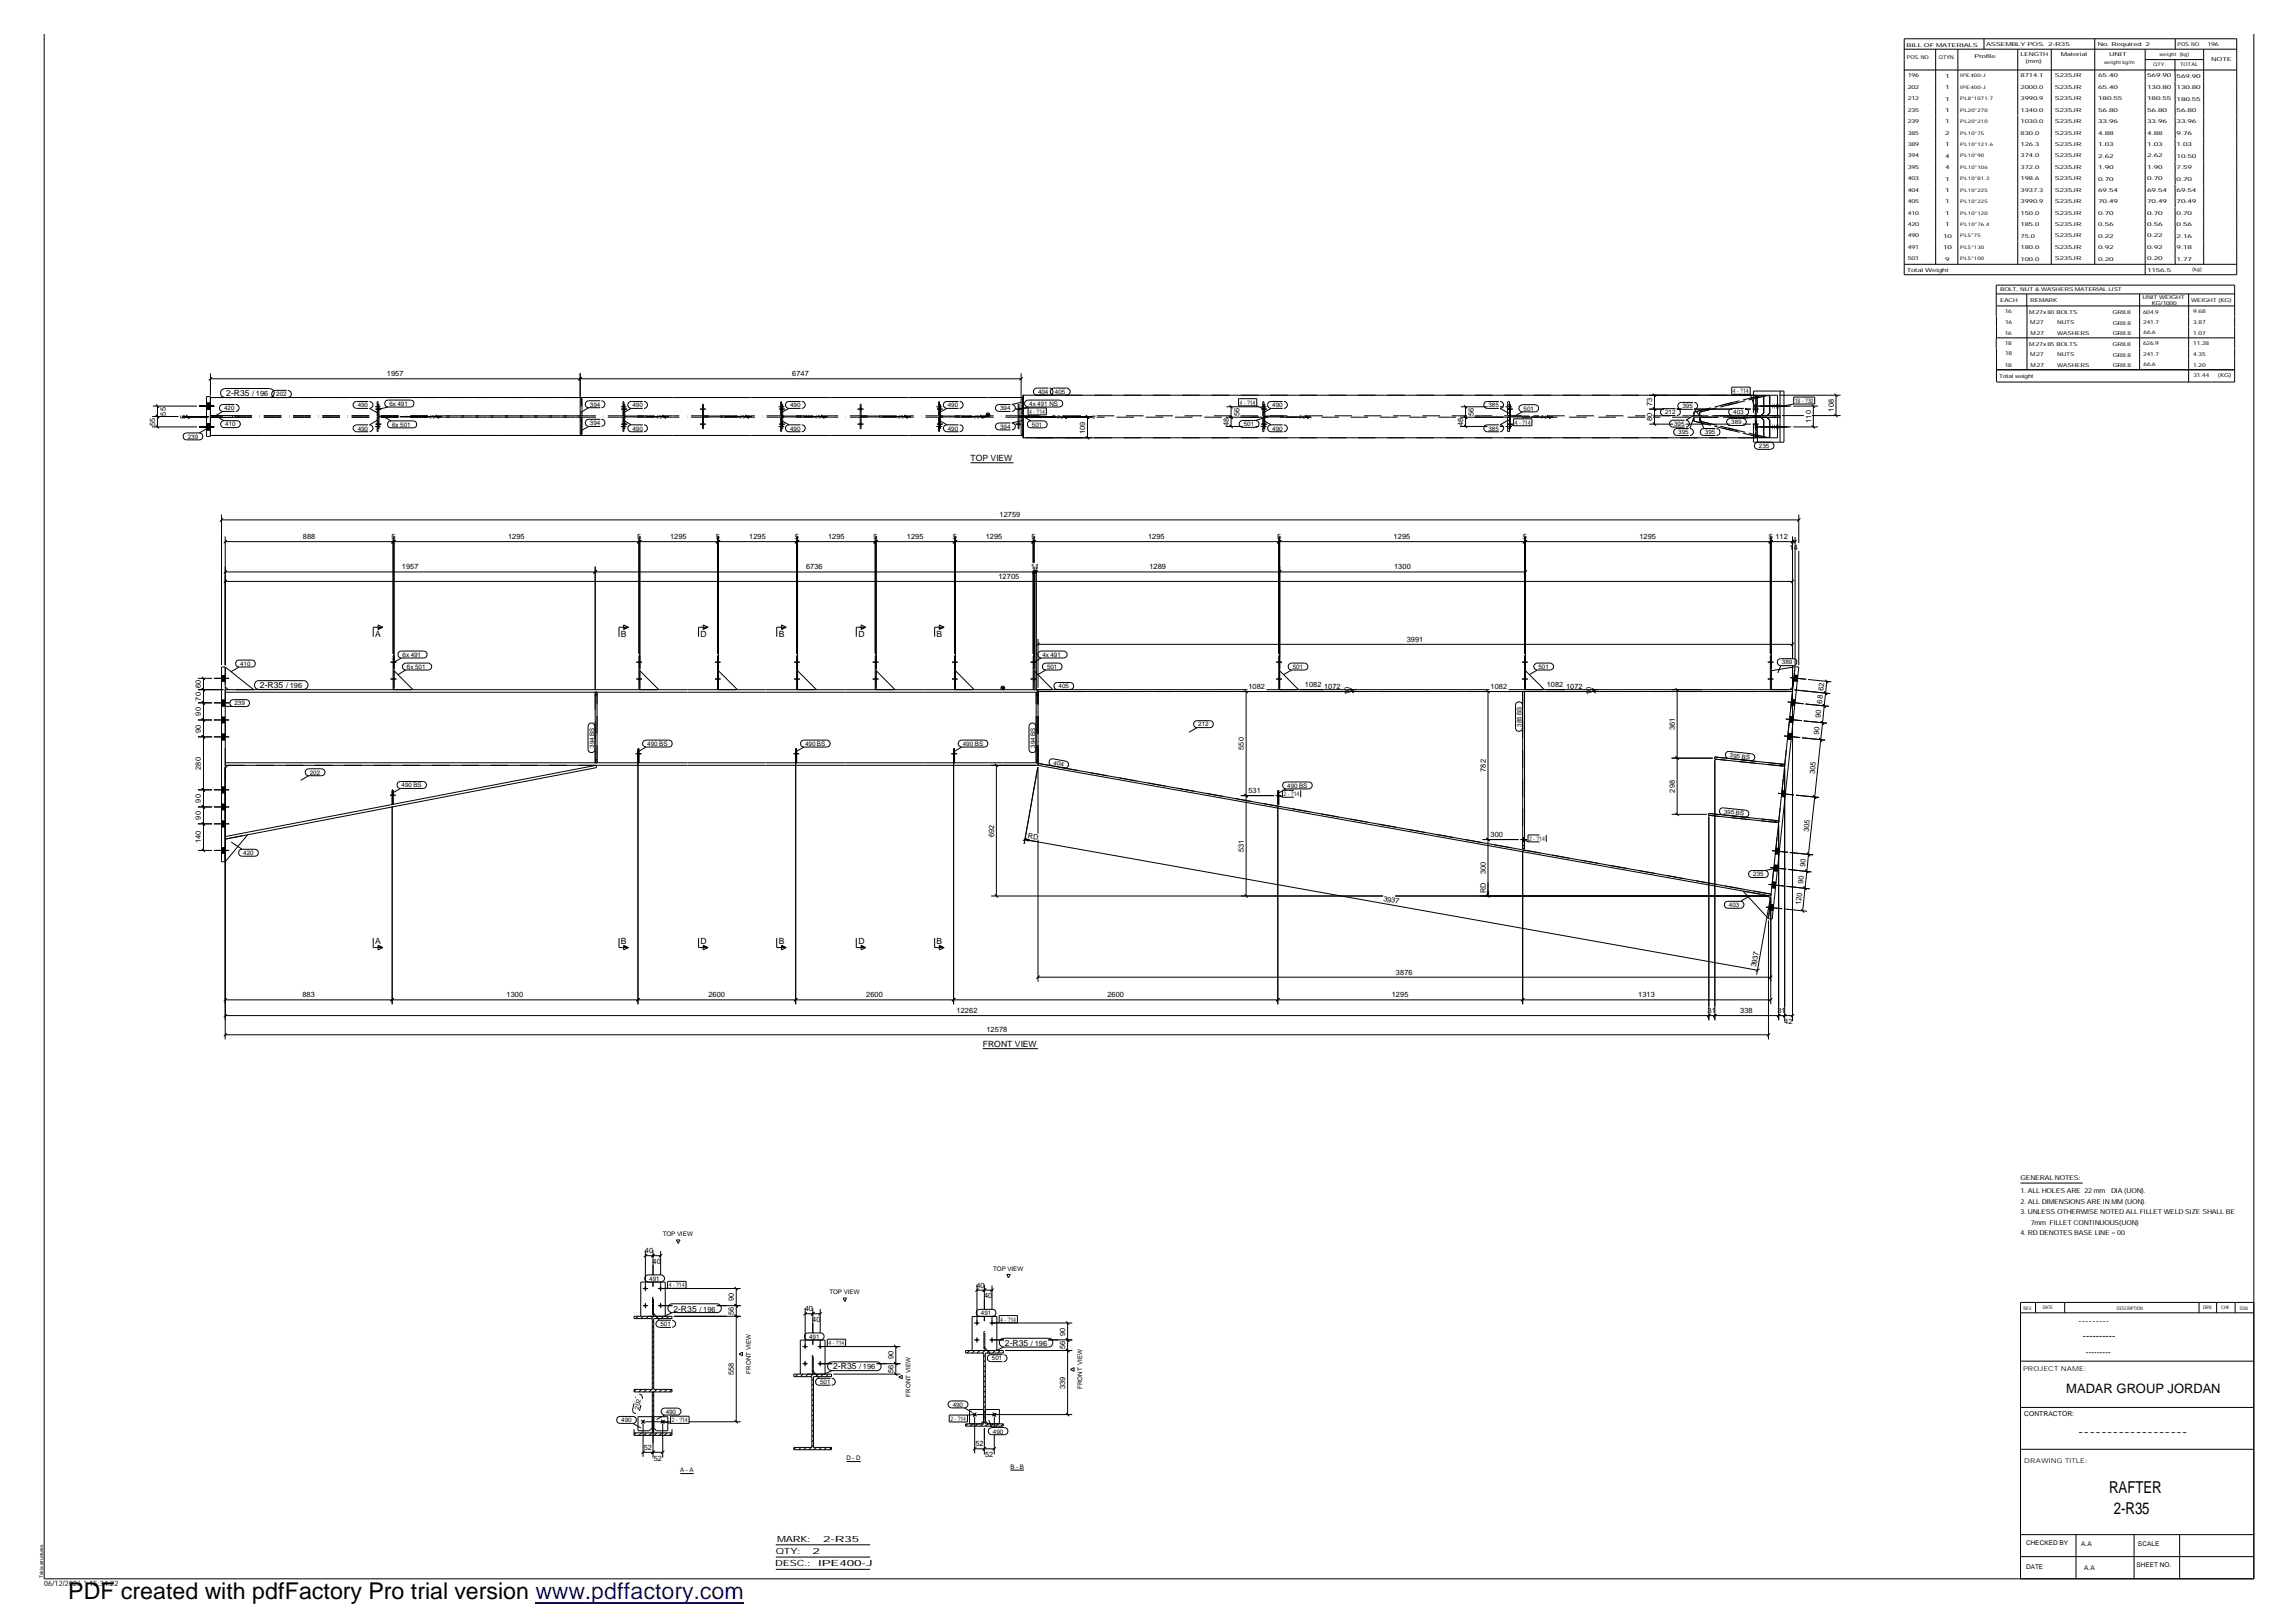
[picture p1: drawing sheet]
<svg xmlns="http://www.w3.org/2000/svg" width="420mm" height="297mm" viewBox="0 0 420 297" stroke-linecap="round" stroke-linejoin="round" font-family="sans-serif">
<defs><g id="words">
<text font-size="4.2" x="12.5" y="292.7">PDF created with pdfFactory Pro trial version www.pdffactory.com</text>
<g font-size="3">
<text x="386.1" y="273.2">RAFTER</text>
<text x="387" y="277.1">2-R35</text>
</g>
<text font-size="2.4" x="378.3" y="255">MADAR GROUP JORDAN</text>
<g font-size="1.7">
<text x="380.5" y="242.4">---------</text>
<text x="381.3" y="245.1">----------</text>
<text x="380.4" y="262.7">-------------------</text>
</g>
<g font-size="1.6">
<text x="41.4" y="72.5">2-R35</text>
<text x="177.7" y="84.4">TOP VIEW</text>
<text x="68.7" y="116.6">A</text>
<text x="113.7" y="116.6">B</text>
<text x="128.2" y="116.6">D</text>
<text x="142.6" y="116.6">B</text>
<text x="157.1" y="116.6">D</text>
<text x="171.4" y="116.6">B</text>
<text x="47.6" y="126">2-R35</text>
<text x="68.7" y="172.8">A</text>
<text x="113.7" y="172.8">B</text>
<text x="128.2" y="172.8">D</text>
<text x="142.6" y="172.8">B</text>
<text x="157.1" y="172.8">D</text>
<text x="171.4" y="172.8">B</text>
<text x="179.9" y="191.7">FRONT VIEW</text>
<text x="123.3" y="240.1">2-R35</text>
<text x="152.5" y="250.6">2-R35</text>
<text x="184" y="246.3">2-R35</text>
<text x="141.9" y="286.7">DESC.:</text>
<text x="142" y="284.4">QTY:</text>
<text x="142.3" y="282.2">MARK:</text>
<text x="148.8" y="284.4">2</text>
<text x="149.8" y="286.6">IPE400-J</text>
<text x="150.7" y="282.1">2-R35</text>
</g>
<text font-size="1.5" x="381.9" y="248">---------</text>
<g font-size="1.4">
<text x="70.8" y="68.9">1957</text>
<text x="145" y="68.9">6747</text>
<text x="28.4" y="78" transform="rotate(-90 28.4 78)">55</text>
<text x="30.4" y="76.1" transform="rotate(-90 30.4 76.1)">55</text>
<text x="34" y="76.7" transform="rotate(-90 34 76.7)">5</text>
<text x="46.1" y="72.5">/ 196</text>
<text x="79.6" y="76.7" transform="rotate(-90 79.6 76.7)">3</text>
<text x="121.2" y="76.7" transform="rotate(-90 121.2 76.7)">3</text>
<text x="136.4" y="76.7" transform="rotate(-90 136.4 76.7)">3</text>
<text x="150.2" y="76.7" transform="rotate(-90 150.2 76.7)">3</text>
<text x="165.4" y="76.7" transform="rotate(-90 165.4 76.7)">3</text>
<text x="179.3" y="76.7" transform="rotate(-90 179.3 76.7)">3</text>
<text x="194.5" y="76.7" transform="rotate(-90 194.5 76.7)">2</text>
<text x="200.6" y="76.7" transform="rotate(-90 200.6 76.7)">4</text>
<text x="225" y="78" transform="rotate(-90 225 78)">48</text>
<text x="226.9" y="76.2" transform="rotate(-90 226.9 76.2)">56</text>
<text x="238.8" y="76.7" transform="rotate(-90 238.8 76.7)">2</text>
<text x="267.9" y="78" transform="rotate(-90 267.9 78)">48</text>
<text x="269.8" y="76.2" transform="rotate(-90 269.8 76.2)">56</text>
<text x="283.1" y="76.7" transform="rotate(-90 283.1 76.7)">2</text>
<text x="302.5" y="77" transform="rotate(-90 302.5 77)">80</text>
<text x="302.5" y="74.4" transform="rotate(-90 302.5 74.4)">73</text>
<text x="331.6" y="77.4" transform="rotate(-90 331.6 77.4)">110</text>
<text x="335.7" y="75.3" transform="rotate(-90 335.7 75.3)">108</text>
<text x="198.7" y="79.4" transform="rotate(-90 198.7 79.4)">109</text>
<text x="183" y="94.7">12759</text>
<text x="55.5" y="98.7">888</text>
<text x="71.7" y="98.7">5</text>
<text x="93" y="98.7">1295</text>
<text x="116.7" y="98.7">5</text>
<text x="122.7" y="98.7">1295</text>
<text x="131.1" y="98.7">5</text>
<text x="137.2" y="98.7">1295</text>
<text x="145.5" y="98.7">5</text>
<text x="151.6" y="98.7">1295</text>
<text x="159.9" y="98.7">5</text>
<text x="166" y="98.7">1295</text>
<text x="174.5" y="98.7">5</text>
<text x="180.5" y="98.7">1295</text>
<text x="188.8" y="98.7">5</text>
<text x="210.2" y="98.7">1295</text>
<text x="233.8" y="98.7">5</text>
<text x="255.1" y="98.7">1295</text>
<text x="278.8" y="98.7">5</text>
<text x="300.1" y="98.7">1295</text>
<text x="323.8" y="98.7">5</text>
<text x="325" y="98.7">112</text>
<text x="327.6" y="100.6">14</text>
<text x="73.6" y="104.2">1957</text>
<text x="147.6" y="104.2">6736</text>
<text x="182.8" y="105.9">12705</text>
<text x="188.7" y="104.2">11</text>
<text x="210.4" y="104.2">1289</text>
<text x="255.2" y="104.2">1300</text>
<text x="257.6" y="117.5">3991</text>
<text x="36.8" y="126" transform="rotate(-90 36.8 126)">60</text>
<text x="52.4" y="126">/ 196</text>
<text x="238.9" y="125.8">1082</text>
<text x="283.2" y="125.8">1082</text>
<text x="36.8" y="131" transform="rotate(-90 36.8 131)">90</text>
<text x="36.8" y="128.2" transform="rotate(-90 36.8 128.2)">70</text>
<text x="228.6" y="126.1">1082</text>
<text x="242.4" y="126.1">1072</text>
<text x="247.1" y="127.2" transform="rotate(-90 247.1 127.2)">10</text>
<text x="272.9" y="126.1">1082</text>
<text x="286.7" y="126.1">1072</text>
<text x="291.4" y="127.2" transform="rotate(-90 291.4 127.2)">10</text>
<text x="333.3" y="131.5" transform="rotate(-84 333.3 131.5)">90</text>
<text x="333.6" y="128.8" transform="rotate(-84 333.6 128.8)">68</text>
<text x="333.8" y="126.5" transform="rotate(-84 333.8 126.5)">62</text>
<text x="36.8" y="134.1" transform="rotate(-90 36.8 134.1)">90</text>
<text x="227.7" y="137.2" transform="rotate(-90 227.7 137.2)">550</text>
<text x="306.6" y="133.6" transform="rotate(-90 306.6 133.6)">361</text>
<text x="333" y="134.6" transform="rotate(-84 333 134.6)">90</text>
<text x="36.8" y="140.9" transform="rotate(-90 36.8 140.9)">280</text>
<text x="272" y="141.3" transform="rotate(-90 272 141.3)">782</text>
<text x="332.2" y="141.7" transform="rotate(-84 332.2 141.7)">305</text>
<text x="36.8" y="146.9" transform="rotate(-90 36.8 146.9)">90</text>
<text x="228.6" y="145.2">531</text>
<text x="306.6" y="145.1" transform="rotate(-90 306.6 145.1)">298</text>
<text x="36.8" y="154.4" transform="rotate(-90 36.8 154.4)">140</text>
<text x="36.8" y="150" transform="rotate(-90 36.8 150)">90</text>
<text x="182" y="153.2" transform="rotate(-90 182 153.2)">692</text>
<text x="188.1" y="153.3" transform="rotate(10 188.1 153.3)">RD</text>
<text x="227.7" y="155.9" transform="rotate(-90 227.7 155.9)">531</text>
<text x="272.9" y="153.2">300</text>
<text x="331.1" y="152.2" transform="rotate(-84 331.1 152.2)">305</text>
<text x="272" y="160" transform="rotate(-90 272 160)">300</text>
<text x="330.1" y="161.7" transform="rotate(-84 330.1 161.7)">90</text>
<text x="330.5" y="158.7" transform="rotate(-84 330.5 158.7)">90</text>
<text x="253.2" y="164.9" transform="rotate(10 253.2 164.9)">3937</text>
<text x="272" y="163.5" transform="rotate(-90 272 163.5)">RD</text>
<text x="329.7" y="165.7" transform="rotate(-84 329.7 165.7)">120</text>
<text x="255.6" y="178.4">3876</text>
<text x="321.5" y="177.1" transform="rotate(-80 321.5 177.1)">3937</text>
<text x="55.4" y="182.5">883</text>
<text x="92.8" y="182.5">1300</text>
<text x="129.7" y="182.5">2600</text>
<text x="158.6" y="182.5">2600</text>
<text x="175.1" y="185.4">12262</text>
<text x="202.7" y="182.5">2600</text>
<text x="254.8" y="182.5">1295</text>
<text x="299.9" y="182.5">1313</text>
<text x="312.6" y="185.4">31</text>
<text x="318.6" y="185.4">338</text>
<text x="325.4" y="185.4">31</text>
<text x="180.6" y="188.9">12578</text>
<text x="326.6" y="187.4">42</text>
<text x="118.1" y="229.3">40</text>
<text x="119.5" y="231.3">40</text>
<text x="134.4" y="238.2" transform="rotate(-90 134.4 238.2)">90</text>
<text x="147.3" y="240">40</text>
<text x="178.8" y="235.7">40</text>
<text x="180.2" y="237.6">40</text>
<text x="128.1" y="240.1">/ 196</text>
<text x="134.4" y="240.7" transform="rotate(-90 134.4 240.7)">56</text>
<text x="148.7" y="241.9">40</text>
<text x="195" y="244.5" transform="rotate(-90 195 244.5)">90</text>
<text x="134.4" y="251.7" transform="rotate(-90 134.4 251.7)">558</text>
<text x="157.3" y="250.6">/ 196</text>
<text x="163.6" y="251.3" transform="rotate(-90 163.6 251.3)">56</text>
<text x="163.6" y="248.8" transform="rotate(-90 163.6 248.8)">90</text>
<text x="188.7" y="246.3">/ 196</text>
<text x="195" y="247" transform="rotate(-90 195 247)">56</text>
<text x="195" y="254.2" transform="rotate(-90 195 254.2)">339</text>
<text x="117.9" y="265.3">52</text>
<text x="119.7" y="267.3">52</text>
<text x="178.6" y="264.7">52</text>
<text x="180.3" y="266.7">52</text>
<text x="8.1" y="290.4">06/12/2026 * 15:34:22</text>
</g>
<g font-size="1.2">
<text x="369.9" y="216">GENERAL NOTES:</text>
<text x="369.9" y="220.3">2. ALL DIMENSIONS ARE IN MM(UON).</text>
<text x="369.9" y="218.4">1. ALL HOLES ARE 22mm</text>
<text x="386.5" y="218.4">DIA (UON).</text>
<text x="369.9" y="222.2">3. UNLESS OTHERWISE NOTED ALL FILLET WELD SIZE SHALL BE</text>
<text x="369.9" y="226">4. RD DENOTES BASE LINE = 00</text>
<text x="371.8" y="224.1">7mm FILLET CONTINUOUS(UON)</text>
<text x="370.4" y="250.9">PROJECT NAME:</text>
<text x="370.6" y="259.1">CONTRACTOR:</text>
<text x="370.6" y="267.7">DRAWING TITLE:</text>
<text x="370.9" y="282.8">CHECKED BY</text>
<text x="370.9" y="287.2">DATE</text>
<text x="381" y="282.9">A.A</text>
<text x="381.6" y="287.3">A.A</text>
<text x="391.1" y="286.7">SHEET NO.</text>
<text x="391.4" y="282.9">SCALE</text>
</g>
<g font-size="1.1">
<text x="317.2" y="72">4 - ?14</text>
<text x="41" y="75.1">420</text>
<text x="50.6" y="72.5">202</text>
<text x="65.5" y="74.5">490</text>
<text x="71.3" y="74.3">6x 491</text>
<text x="108" y="77.8">394</text>
<text x="108" y="74.5">394</text>
<text x="115.8" y="74.5">490</text>
<text x="144.7" y="74.5">490</text>
<text x="173.5" y="74.5">490</text>
<text x="183.1" y="75.1">394</text>
<text x="188.4" y="75.7">4 - ?14</text>
<text x="188.4" y="74.3">4x 491 NS</text>
<text x="190" y="72.1">404</text>
<text x="193.1" y="72.1">405</text>
<text x="226.9" y="74.1">4 - ?14</text>
<text x="232.9" y="74.5">490</text>
<text x="272.5" y="74.5">385</text>
<text x="277.3" y="77.7">4 - ?14</text>
<text x="278.9" y="75.2">501</text>
<text x="304.8" y="75.8">212</text>
<text x="306.5" y="78">395</text>
<text x="308" y="74.7">395</text>
<text x="316.9" y="77.7">389</text>
<text x="317.3" y="75.8">403</text>
<text x="328.6" y="73.7">18 - ?30</text>
<text x="34.4" y="80.3">239</text>
<text x="41.2" y="78">410</text>
<text x="65.5" y="78.8">490</text>
<text x="71.8" y="78.1">6x 501</text>
<text x="115.8" y="78.8">490</text>
<text x="144.7" y="78.8">490</text>
<text x="173.5" y="78.8">490</text>
<text x="183.1" y="78.5">394</text>
<text x="188.9" y="78.1">501</text>
<text x="227.7" y="78">501</text>
<text x="232.9" y="78.8">490</text>
<text x="272.5" y="78.8">385</text>
<text x="307.3" y="79.5">395</text>
<text x="312.1" y="79.5">395</text>
<text x="322" y="82">235</text>
<text x="44" y="121.9">410</text>
<text x="73.7" y="120.2">6x 491</text>
<text x="74.5" y="122.4">6x 501</text>
<text x="190.8" y="120.2">4x 491</text>
<text x="191.7" y="122.4">501</text>
<text x="193.8" y="126">405</text>
<text x="236.7" y="122.4">501</text>
<text x="281.6" y="122.4">501</text>
<text x="326.2" y="121.6">389</text>
<text x="42.9" y="129.1">239</text>
<text x="108.8" y="136.9" transform="rotate(-90 108.8 136.9)">394 BS</text>
<text x="118.5" y="136.5">490 BS</text>
<text x="147.4" y="136.5">490 BS</text>
<text x="176.3" y="136.5">490 BS</text>
<text x="189.5" y="136.9" transform="rotate(-90 189.5 136.9)">394 BS</text>
<text x="219.4" y="133">212</text>
<text x="278.6" y="133" transform="rotate(-90 278.6 133)">385 BS</text>
<text x="56.7" y="141.8">202</text>
<text x="192.8" y="140" transform="rotate(10 192.8 140)">404</text>
<text x="316.7" y="138.6" transform="rotate(6 316.7 138.6)">395 BS</text>
<text x="73.5" y="144.1">490 BS</text>
<text x="235" y="145.7">2- ?14</text>
<text x="235.7" y="144.2">490 BS</text>
<text x="315.6" y="148.9" transform="rotate(6 315.6 148.9)">395 BS</text>
<text x="280" y="153.9">2- ?14</text>
<text x="44.5" y="156.5">420</text>
<text x="321" y="160.4">235</text>
<text x="316.5" y="166">403</text>
<text x="121.3" y="226.3">TOP VIEW</text>
<text x="181.8" y="232.6">TOP VIEW</text>
<text x="118.9" y="234.4">491</text>
<text x="122.4" y="235.6">4 - ?14</text>
<text x="151.8" y="236.9">TOP VIEW</text>
<text x="120.9" y="242.7">501</text>
<text x="148.1" y="245">491</text>
<text x="179.6" y="240.7">491</text>
<text x="183.1" y="241.9">4- ?14</text>
<text x="137.5" y="251.4" transform="rotate(-90 137.5 251.4)">FRONT VIEW</text>
<text x="151.7" y="246.2">4 - ?14</text>
<text x="181.6" y="249">501</text>
<text x="116.9" y="258" transform="rotate(-77 116.9 258)">202</text>
<text x="150.2" y="253.3">501</text>
<text x="166.7" y="255.6" transform="rotate(-90 166.7 255.6)">FRONT VIEW</text>
<text x="174.4" y="257.5">490</text>
<text x="198.1" y="254.2" transform="rotate(-90 198.1 254.2)">FRONT VIEW</text>
<text x="113.7" y="260.3">490</text>
<text x="121.9" y="258.8">490</text>
<text x="123" y="260.3">2 - ?14</text>
<text x="174" y="260">2- ?14</text>
<text x="181.8" y="262.4">490</text>
<text x="124.5" y="269.4">A - A</text>
<text x="155" y="267.2">D - D</text>
<text x="185" y="268.8">B - B</text>
</g>
<g font-size="1">
<text x="349" y="8.6">BILL OF MATERIALS</text>
<text x="349.1" y="10.8">POS. NO.</text>
<text x="355" y="10.8">QTYN.</text>
<text x="361.5" y="10.7">Profile</text>
<text x="363.6" y="8.5">ASSEMBLY POS. 2-R35</text>
<text x="369.9" y="10.2">LENGTH</text>
<text x="370.8" y="11.5">(mm)</text>
<text x="377.3" y="10.2">Material</text>
<text x="384" y="8.4">No. Required</text>
<text x="386.2" y="10.2">UNIT</text>
<text x="392.8" y="8.4">2</text>
<text x="398.7" y="8.4">POS. NO.</text>
<text x="404.1" y="8.4">196</text>
<text x="404.8" y="11.1">NOTE</text>
<text x="349.2" y="14.1">196</text>
<text x="349.2" y="16.2">202</text>
<text x="356.1" y="14.2">1</text>
<text x="356.1" y="16.3">1</text>
<text x="369.9" y="14.2">8714.1</text>
<text x="369.9" y="16.3">2000.0</text>
<text x="376.2" y="14.2">S235JR</text>
<text x="376.2" y="16.2">S235JR</text>
<text x="384.1" y="14.2">65.40</text>
<text x="384.1" y="16.3">65.40</text>
<text x="393.1" y="14.2">569.90</text>
<text x="393.1" y="16.2">130.80</text>
<text x="398.5" y="14.2">569.90</text>
<text x="398.5" y="16.3">130.80</text>
<text x="349.2" y="18.3">212</text>
<text x="349.2" y="20.4">235</text>
<text x="349.2" y="22.5">239</text>
<text x="356.1" y="18.4">1</text>
<text x="356.1" y="20.5">1</text>
<text x="356.1" y="22.6">1</text>
<text x="369.9" y="18.4">3990.9</text>
<text x="369.9" y="20.5">1340.0</text>
<text x="369.9" y="22.5">1030.0</text>
<text x="376.2" y="18.4">S235JR</text>
<text x="376.2" y="20.4">S235JR</text>
<text x="376.2" y="22.5">S235JR</text>
<text x="384.1" y="18.4">180.55</text>
<text x="384.1" y="20.5">56.80</text>
<text x="384.1" y="22.5">33.96</text>
<text x="393.1" y="18.4">180.55</text>
<text x="393.1" y="20.4">56.80</text>
<text x="393.1" y="22.5">33.96</text>
<text x="398.5" y="18.4">180.55</text>
<text x="398.5" y="20.5">56.80</text>
<text x="398.5" y="22.6">33.96</text>
<text x="349.2" y="24.6">385</text>
<text x="349.2" y="26.7">389</text>
<text x="349.2" y="28.8">394</text>
<text x="356.1" y="24.7">2</text>
<text x="356.1" y="26.8">1</text>
<text x="356.1" y="28.9">4</text>
<text x="369.9" y="24.7">830.0</text>
<text x="369.9" y="26.7">126.3</text>
<text x="369.9" y="28.8">374.0</text>
<text x="376.2" y="24.6">S235JR</text>
<text x="376.2" y="26.7">S235JR</text>
<text x="376.2" y="28.8">S235JR</text>
<text x="384.1" y="24.7">4.88</text>
<text x="384.1" y="26.7">1.03</text>
<text x="384.1" y="28.9">2.62</text>
<text x="393.1" y="24.6">4.88</text>
<text x="393.1" y="26.7">1.03</text>
<text x="393.1" y="28.8">2.62</text>
<text x="398.5" y="24.7">9.76</text>
<text x="398.5" y="26.8">1.03</text>
<text x="398.5" y="28.9">10.50</text>
<text x="349.2" y="30.9">395</text>
<text x="349.2" y="33">403</text>
<text x="349.2" y="35.1">404</text>
<text x="356.1" y="31">4</text>
<text x="356.1" y="33">1</text>
<text x="356.1" y="35.2">1</text>
<text x="369.9" y="30.9">372.0</text>
<text x="369.9" y="33">198.6</text>
<text x="369.9" y="35.1">3937.3</text>
<text x="376.2" y="30.9">S235JR</text>
<text x="376.2" y="33">S235JR</text>
<text x="376.2" y="35.1">S235JR</text>
<text x="384.1" y="30.9">1.90</text>
<text x="384.1" y="33">0.70</text>
<text x="384.1" y="35.1">69.54</text>
<text x="393.1" y="30.9">1.90</text>
<text x="393.1" y="33">0.70</text>
<text x="393.1" y="35.1">69.54</text>
<text x="398.5" y="31">7.59</text>
<text x="398.5" y="33">0.70</text>
<text x="398.5" y="35.1">69.54</text>
<text x="349.2" y="37.2">405</text>
<text x="349.2" y="39.3">410</text>
<text x="349.2" y="41.3">420</text>
<text x="356.1" y="37.2">1</text>
<text x="356.1" y="39.4">1</text>
<text x="356.1" y="41.4">1</text>
<text x="369.9" y="37.2">3990.9</text>
<text x="369.9" y="39.3">150.0</text>
<text x="369.9" y="41.4">185.0</text>
<text x="376.2" y="37.2">S235JR</text>
<text x="376.2" y="39.3">S235JR</text>
<text x="376.2" y="41.4">S235JR</text>
<text x="384.1" y="37.2">70.49</text>
<text x="384.1" y="39.3">0.70</text>
<text x="384.1" y="41.4">0.56</text>
<text x="393.1" y="37.2">70.49</text>
<text x="393.1" y="39.3">0.70</text>
<text x="393.1" y="41.4">0.56</text>
<text x="398.5" y="37.2">70.49</text>
<text x="398.5" y="39.3">0.70</text>
<text x="398.5" y="41.4">0.56</text>
<text x="349.2" y="43.5">490</text>
<text x="349.2" y="45.5">491</text>
<text x="349.2" y="47.7">501</text>
<text x="355.7" y="43.5">10</text>
<text x="355.7" y="45.6">10</text>
<text x="356.1" y="47.7">9</text>
<text x="369.9" y="43.5">75.0</text>
<text x="369.9" y="45.6">180.0</text>
<text x="369.9" y="47.7">100.0</text>
<text x="376.2" y="43.5">S235JR</text>
<text x="376.2" y="45.6">S235JR</text>
<text x="376.2" y="47.7">S235JR</text>
<text x="384.1" y="43.5">0.22</text>
<text x="384.1" y="45.6">0.92</text>
<text x="384.1" y="47.7">0.20</text>
<text x="393.1" y="43.5">0.22</text>
<text x="393.1" y="45.6">0.92</text>
<text x="393.1" y="47.7">0.20</text>
<text x="398.5" y="43.5">2.16</text>
<text x="398.5" y="45.6">9.18</text>
<text x="398.5" y="47.7">1.77</text>
<text x="349.1" y="49.8">Total Weight</text>
<text x="366.2" y="53.3">BOLT, NUT &amp; WASHERS MATERIAL LIST</text>
<text x="393.1" y="49.7">1156.5</text>
<text x="366.2" y="55.3">EACH</text>
<text x="367" y="57.3">16</text>
<text x="367.1" y="59.3">16</text>
<text x="371.5" y="57.4">M27x80 BOLTS</text>
<text x="371.6" y="59.3">M27</text>
<text x="371.7" y="55.3">REMARK</text>
<text x="376.6" y="59.3">NUTS</text>
<text x="386.8" y="57.4">GR8.8</text>
<text x="386.8" y="59.4">GR8.8</text>
<text x="392.2" y="54.7">UNIT WEIGHT</text>
<text x="392.3" y="57.4">604.9</text>
<text x="392.4" y="59.3">241.7</text>
<text x="393.9" y="55.8">KG/1000</text>
<text x="401.2" y="55.3">WEIGHT (KG)</text>
<text x="401.5" y="57.3">9.68</text>
<text x="401.5" y="59.3">3.87</text>
<text x="367" y="61.3">16</text>
<text x="367" y="63.2">18</text>
<text x="367.1" y="65.1">18</text>
<text x="371.5" y="63.3">M27x85 BOLTS</text>
<text x="371.6" y="65.1">M27</text>
<text x="371.7" y="61.3">M27</text>
<text x="376.6" y="65.1">NUTS</text>
<text x="376.6" y="61.3">WASHERS</text>
<text x="386.8" y="63.3">GR8.8</text>
<text x="386.8" y="61.4">GR8.8</text>
<text x="386.8" y="65.3">GR8.8</text>
<text x="392.3" y="63.2">626.9</text>
<text x="392.4" y="65.1">241.7</text>
<text x="392.4" y="61.2">66.6</text>
<text x="401.5" y="61.2">1.07</text>
<text x="401.5" y="63.2">11.28</text>
<text x="401.5" y="65.1">4.35</text>
<text x="366" y="69.2">Total weight</text>
<text x="367" y="67.1">18</text>
<text x="371.7" y="67.1">M27</text>
<text x="376.6" y="67.1">WASHERS</text>
<text x="386.8" y="67.2">GR8.8</text>
<text x="392.4" y="67">66.6</text>
<text x="401.5" y="67.1">1.20</text>
<text x="401.6" y="69.1">31.44</text>
<text x="406.1" y="69.1">(KG)</text>
</g>
<g font-size=".9">
<text x="385.2" y="11.6">weight kg/m</text>
<text x="395.4" y="10.2">weight (kg)</text>
<text x="358.9" y="14.2">IPE400-J</text>
<text x="358.9" y="16.2">IPE400-J</text>
<text x="394.2" y="12.1">QTY.</text>
<text x="399.1" y="12.1">TOTAL</text>
<text x="358.9" y="18.4">PL8*1071.7</text>
<text x="358.9" y="20.4">PL20*270</text>
<text x="358.9" y="22.5">PL20*210</text>
<text x="358.9" y="24.6">PL10*75</text>
<text x="358.9" y="26.7">PL10*121.6</text>
<text x="358.9" y="28.8">PL10*90</text>
<text x="358.9" y="30.9">PL10*106</text>
<text x="358.9" y="33">PL10*81.3</text>
<text x="358.9" y="35.1">PL10*225</text>
<text x="358.9" y="37.2">PL10*225</text>
<text x="358.9" y="39.3">PL10*120</text>
<text x="358.9" y="41.4">PL10*76.4</text>
<text x="358.9" y="43.5">PL5*75</text>
<text x="358.9" y="45.6">PL5*130</text>
<text x="358.9" y="47.7">PL5*100</text>
<text x="401.4" y="49.6">(kg)</text>
<text x="370.5" y="239.7">REV.</text>
<text x="374" y="239.6">DATE</text>
<text x="387.6" y="239.7">DESCRIPTION</text>
<text x="403.4" y="239.6">DRN</text>
<text x="406.7" y="239.6">CHK</text>
<text x="410" y="239.7">DSN</text>
<text x="7.9" y="288.8" transform="rotate(-90 7.9 288.8)">Tekla structures</text>
</g>
</g></defs>
<g fill="none" stroke="#000" stroke-width=".18">
<path d="M348.6 7.1h60.9v43.2h-60.9zM348.6 9h60.9M348.6 12.8h60.9M354.4 9v39.4M358.4 9v39.4M363.2 7.1v1.9M369.4 9v39.4M375.5 9v39.4M383.5 7.1v41.3M392.7 9v41.3M392.7 10.9h10.7M398.2 10.9v4"/>
<path d="M398.2 14.9v2.1M398.2 17v4.2M398.2 7.1v1.9M403.4 9v39.4M412.6 6.3v282.7h-404.5v-282.7M398.2 21.2v2.1M398.2 23.3v2M398.2 25.4v2.1M398.2 27.5v2M398.2 29.6v2.1M398.2 31.7v4.1M398.2 35.8v2.1"/>
<path d="M398.2 38v2M348.6 48.4h60.9M365.5 57.9v-5.7h43.6v17.7h-43.6M365.5 53.8h43.6M365.5 56h43.6M365.5 57.9v3.9M371.1 53.8v2.2M371.1 56v11.7M391.7 53.8v13.9M398.2 40v2.1M398.2 42.1v2.1M398.2 44.2v2.1"/>
<path d="M398.2 46.3v2.1M400.7 53.8v16.1M27.9 78.1h8.2M27.9 76.2h4.7M28 74.3h8.1M28.5 77.8l.6 .6M28.5 75.9l.6 .6M28.5 74l.6 .6M28.8 74.3v3.8M33.4 76.4h4.8M33.4 76.2h4.8M33.7 79.4l.5-.2h2.3a.64 .64 0 0 1 .6 .7 .64 .64 0 0 1-.6 .6h-2.3a.65 .65 0 0 1-.6-.4 .65 .65 0 0 1 .1-.7z"/>
<path d="M34.1 76.1l.6 .6M34.1 75.9l.6 .6M34.4 76.2v.2M36.4 74.3h2.8M36.4 78.1h2.8M37.8 72.6h.7v7.3h-.7zM37.8 73.8h.7M37.8 74.9h.7M37.8 77.6h.7M37.8 78.6h.7M38 78.4l-1.5 .8M38.5 79.7h148.8"/>
<path d="M38.5 72.8h148.8M38.5 68.3v4.1M38.5 76.1h5.2v.3h-5.2M38.5 69.3h148.4M38.8 69l-.6 .6M39.5 76.1l1.5 .9M40.6 77.2l.4-.2h2.3a.64 .64 0 0 1 .7 .6 .64 .64 0 0 1-.7 .7h-2.3a.66 .66 0 0 1-.6-.4 .66 .66 0 0 1 .2-.7zM41.2 72.8a.83 .83 0 0 1-.8-.9 .83 .83 0 0 1 .8-.8h8.2a.83 .83 0 0 1 .8 .8 .83 .83 0 0 1-.8 .9M68.7 74.9h1.1M68.7 77.6h1.1M69.2 74h.2v4.5h-.2zM69.2 74.6h.2"/>
<path d="M69.2 75.1h.2M69.2 77.4h.2M69.2 77.9h.2M69.4 76.1h3.5v.2h-3.5M70.1 76.2l1.5 .8M70.6 73.4l.5-.2h4a.63 .63 0 0 1 .7 .7 .63 .63 0 0 1-.7 .6h-4a.65 .65 0 0 1-.6-.4 .65 .65 0 0 1 .1-.7zM71.1 74.5l-1.8 .4M71.1 77.2l.5-.2h4a.64 .64 0 0 1 .7 .7 .64 .64 0 0 1-.7 .6h-4a.65 .65 0 0 1-.6-.4 .65 .65 0 0 1 .1-.7zM73.2 76.3h7.7M73.2 76.2h7.7M79.8 76l.5 .6M79.8 75.9l.5 .6"/>
<path d="M80.1 76.2v.1M106.2 68.3v4.3M106.5 69l-.6 .6M113.7 74.9h1.1M113.7 77.6h1.1M114.2 74h.2v4.5h-.2zM114.2 74.6h.2M114.2 75.1h.2M114.2 77.4h.2M114.2 77.9h.2M114.4 76.1h3.5v.2h-3.5M118.2 76.3h4.2"/>
<path d="M118.2 76.2h4.2M121.3 76l.6 .6M121.3 75.9l.6 .6M121.6 76.2v.1M128.1 74.9h1.1M128.1 77.6h1.1M128.6 74h.2v4.5h-.2zM128.6 74.6h.2M128.6 75.1h.2M128.6 77.4h.2M128.6 77.9h.2M128.8 76.1h3.4v.2h-3.4"/>
<path d="M132.6 76.3h5M132.6 76.2h5M136.5 76l.6 .6M136.5 75.9l.6 .6M136.8 76.2v.1M142.7 74.9h1M142.7 77.6h1M143.1 74h.2v4.5h-.2zM143.1 74.6h.2M143.1 75.1h.2M143.1 77.4h.2M143.1 77.9h.2"/>
<path d="M143.3 76.1h3.4v.2h-3.4M147.1 76.3h4.4M147.1 76.2h4.4M150.3 76l.6 .6M150.3 75.9l.6 .6M150.6 76.2v.1M157 74.9h1.1M157 77.6h1.1M157.5 74h.1v4.5h-.1zM157.5 74.6h.1M157.5 75.1h.1M157.5 77.4h.1"/>
<path d="M157.5 77.9h.1M157.6 76.1h3.5v.2h-3.5M161.5 76.3h5.2M161.5 76.2h5.2M165.6 76l.6 .6M165.6 75.9l.6 .6M165.9 76.2v.1M171.5 74.9h1.1M171.5 77.6h1.1M172 74h.2v4.5h-.2zM172 74.6h.2M172 75.1h.2"/>
<path d="M172 77.4h.2M172 77.9h.2M172.2 76.1h3.4v.2h-3.4M176 76.3h4.6M176 76.2h4.6M179.4 76l.6 .6M179.4 75.9l.6 .6M179.7 76.2v.1M180.6 75.8h.5l-.3 .4zM185.9 74.9h1M185.9 77.6h1M186.4 74h.2v4.5h-.2z"/>
<path d="M186.4 74.6h.2M186.4 75.1h.2M186.4 77.4h.2M186.4 77.9h.2M186.6 76.1h3.4v.2h-3.4M186.9 68.3v4.3M187.2 69l-.6 .6M187.2 76.2l1.5 .8M187.3 76.3v3.8h138.1v-3.7M187.7 76.2h5.5M187.7 76.4h12.4M187.8 73.4l.4-.2h5.7a.63 .63 0 0 1 .7 .7 .63 .63 0 0 1-.7 .6h-5.7a.63 .63 0 0 1-.6-.4 .63 .63 0 0 1 .2-.7z"/>
<path d="M188.2 74.7h3.4v1.2h-3.4zM188.2 74.7l-1.8 .2M188.2 74.5l-1.8 .4M188.3 77.2l.4-.2h2.4a.64 .64 0 0 1 .6 .7 .64 .64 0 0 1-.6 .6h-2.4a.65 .65 0 0 1-.6-.4 .65 .65 0 0 1 .2-.7zM190.4 76.3h5.3M192.5 71.2l.4-.2h2.4a.63 .63 0 0 1 .6 .7 .63 .63 0 0 1-.6 .6h-2.4a.6 .6 0 0 1-.6-.4 .6 .6 0 0 1 .2-.7zM194.6 76.1l.6 .6M194.6 76l.6 .6M194.7 76.2h5.4M194.9 76.3v.1M198.8 79.8l.6 .6M198.8 76.1l.5 .6"/>
<path d="M198.8 75.9l.6 .6M199.1 76.2v3.9M224.4 76.4h6.1M224.4 78h3.1M224.5 74.5h6M225.1 77.8l.6 .5M225.1 76.1l.6 .6M225.1 74.2l.6 .5M225.4 74.5v3.5M226.7 73h3.4v1.3h-3.4zM227.1 77.1l.4-.2h2.4a.63 .63 0 0 1 .6 .7 .63 .63 0 0 1-.6 .6h-2.4a.63 .63 0 0 1-.6-.4 .63 .63 0 0 1 .2-.7zM229.8 78h.7"/>
<path d="M230.1 74.3l1.3 .6M230.9 74.9h1M230.9 77.6h1M231.4 74h.2v4.5h-.2zM231.4 74.6h.2M231.4 75.1h.2M231.4 77.4h.2M231.4 77.9h.2M231.6 76.1h3.4v.2h-3.4M232.2 76.2l-2.3 .7M235.4 76.3h4.7M235.4 76.4h4.7"/>
<path d="M238.9 76.1l.6 .6M238.9 76l.6 .6M239.2 76.3v.1M267.3 76.4h8M267.3 78h5M267.5 74.5h4.8M268 77.8l.6 .5M268 76.1l.6 .6M268 74.2l.6 .5M268.3 74.5v3.5M274.6 78h.7M274.6 74.5h.7"/>
<path d="M275.9 74.9h1M275.9 77.6h1M276.4 74h.1v4.5h-.1zM276.4 74.6h.1M276.4 75.1h.1M276.4 77.4h.1M276.4 77.9h.1M276.4 77.6l.7 .3M276.5 76.1h3.5v.2h-3.5M277.1 76.7h3.4v1.2h-3.4zM278.3 74.3l.4-.2h2.4a.66 .66 0 0 1 .6 .6 .66 .66 0 0 1-.6 .7h-2.4a.66 .66 0 0 1-.6-.4 .66 .66 0 0 1 .2-.7zM278.7 75.4l-1.5 .8"/>
<path d="M280.3 76.3h4.1M280.3 76.4h4.1M283.3 76.1l.5 .6M283.3 76l.5 .6M283.5 76.3v.1M301.9 74.9h2.8M301.9 77.6h4.4M302.6 77.3l.6 .6M302.6 74.6l.6 .5-.6-.5M302.6 72l.6 .6M302.9 72.3v5.3M307 74.9h.8"/>
<path d="M308.6 77.6h8.2M310.1 74.9h7.1M316.3 76.8l.4-.2h2.4a.66 .66 0 0 1 .6 .6 .66 .66 0 0 1-.6 .7h-2.4a.66 .66 0 0 1-.5-.4 .66 .66 0 0 1 .1-.7zM317 70.9h3.4v1.3h-3.4zM319 77.6h1.5M319.4 74.9h1.1M320.4 72.2l1 2.7M320.9 74.9h1M320.9 77.6h1M321 72.3v-.7h5.6v9.3h-5.6v-.8M321.4 74h.1v4.5h-.1zM321.4 74.6h.1"/>
<path d="M321.4 75.1h.1M321.4 77.4h.1M321.4 77.9h.1M321.5 76.4h4.4M321.5 76.1h4.4M322.4 76.3l-3.3 .3M323.9 74.3h4M323.9 78.1h4M325.4 76.1v-3.8h-138.1v3.8M325.8 72.3h11.2M325.9 71.6v9.3M326.2 76.1h4"/>
<path d="M328.3 74.3h4.5M328.3 78.1h4.5M328.4 72.7h3.8v1.2h-3.8zM328.4 73.9l-1.9 .4M331.7 77.8l.6 .6M331.7 74l.6 .6M331.7 76.1h5.3M332 74.3v3.8M335.8 75.8l.6 .6M335.8 72l.6 .6M336.1 72.3v3.8M365.5 67.7h43.6"/>
<path d="M365.5 63.8v6.1M409.1 61.8h-43.6v1.9M40.6 94.2v27.5M40.6 95.2h288.7M40.9 94.9l-.6 .5M41.2 98.2v23.5M41.2 99.1h287.4M41.5 98.8l-.5 .6M72 98.2v21.5M72.1 98.2v28M72.3 98.8l-.6 .6M72.4 98.8l-.6 .6"/>
<path d="M117 98.2v21.5M117.1 98.2v28M117.3 98.8l-.6 .6M117.4 98.8l-.6 .6M131.4 98.2v21.5M131.5 98.2v28M131.7 98.8l-.6 .6M131.8 98.8l-.6 .6M145.8 98.2v21.5M146 98.2v28M146.1 98.8l-.6 .6M146.3 98.8l-.6 .6"/>
<path d="M160.2 98.2v21.5M160.4 98.2v28M160.5 98.8l-.6 .6M160.7 98.8l-.6 .6M174.8 98.2v21.5M174.9 98.2v28M175 98.8l-.5 .6M175.2 98.8l-.6 .6M177.7 84.7h7.8M189.1 98.2v4.8M189.3 98.2v4.8M189.4 98.8l-.6 .6"/>
<path d="M189.6 98.8l-.6 .6M234.1 98.2v21.5M234.3 98.2v28M234.4 98.8l-.6 .6M234.6 98.8l-.6 .6 .6-.5M279.1 98.2v21.5M279.3 98.2v28M279.4 98.8l-.6 .6M279.6 98.8l-.6 .6M321.8 80.9a.66 .66 0 0 0-.6 .7 .66 .66 0 0 0 .6 .6h2.3a.66 .66 0 0 0 .7-.6 .66 .66 0 0 0-.7-.7M324.1 98.2v21.5M324.3 98.2v28"/>
<path d="M324.4 98.8l-.6 .6M324.6 98.8l-.6 .6M328.2 98.2v22.4M328.5 98.8l-.6 .6M328.6 98.3v23.4M328.9 98.8l-.6 .6M329.3 94.2v5.2M329.6 94.9l-.6 .5M41.2 106.4h287M41.2 104.7h238.1M41.5 106.1l-.5 .6M41.5 104.4l-.5 .6"/>
<path d="M69.2 114.4l.9 .4-.9 .4zM70.1 114.8h-1.8v1.7M73 119.3l.5-.1h4.1a.63 .63 0 0 1 .6 .6 .63 .63 0 0 1-.6 .6h-4.1a.65 .65 0 0 1-.6-.4 .65 .65 0 0 1 .1-.7zM109 103.7v22.6M109.3 104.4l-.6 .6M114.2 114.4l.9 .4-.9 .4zM115.1 114.8h-1.8v1.7M128.7 114.4l.9 .4-.9 .4zM129.6 114.8h-1.7v1.7M143.1 114.4l.8 .4-.8 .4zM143.9 114.8h-1.7v1.7M157.6 114.4l.9 .4-.9 .4z"/>
<path d="M158.5 114.8h-1.7v1.7M172 114.4l.8 .4-.8 .4zM172.8 114.8h-1.7v1.7M189.1 104.4v15.3M189.3 103.7v22.5M189.6 104.4l-.6 .6M189.7 103.7v22.6M190 104.4l-.6 .6M190 117v8.9M190 117.9h138.2M190.2 119.3l.4-.1h4.1a.63 .63 0 0 1 .7 .6 .63 .63 0 0 1-.7 .6h-4.1a.63 .63 0 0 1-.6-.4 .63 .63 0 0 1 .2-.7zM190.3 117.6l-.6 .6"/>
<path d="M234.6 104.4l-.6 .6M279.6 104.4l-.6 .6M328.5 106.1l-.6 .6M328.5 117.6l-.6 .6M329.3 100.8v20.9M36.2 124.1h2.6M36.2 128.6h2.6M36.2 131.8h2.6M36.2 134.9h2.6M36.2 126.2h4.7M37 128.3l.5 .6-.5-.5M37 125.9l.5 .6-.5-.5"/>
<path d="M37 123.9l.5 .5M37 134.6l.5 .6M37 131.5l.5 .6M37.3 124.1v31.5M39.2 124.1h2.8M39.2 128.6h2.8M39.2 131.8h2.8M39.2 134.9h2.8M40.6 124.7h.6M40.6 123.6h.6M40.6 129.2h.6M40.6 128.1h.6"/>
<path d="M40.6 132.3h.6M40.6 131.3h.6M40.6 135.4h.6M40.6 134.4h.6M40.7 129.2l2 .1M41.2 122.1h-.6v35.6h.6l4.1-4.9M41.2 122.1v68.1M41.2 125.7l.6 .5M41.2 122.1l5.2 4.1M41.2 126.2h187.2M41.2 126.7h148.8M41.2 139.6h148.8"/>
<path d="M42.2 128.2l.5-.2h2.3a.64 .64 0 0 1 .7 .7 .64 .64 0 0 1-.7 .6h-2.3a.65 .65 0 0 1-.6-.4 .65 .65 0 0 1 .1-.7zM43.3 121l.5-.2h2.3a.64 .64 0 0 1 .6 .6 .64 .64 0 0 1-.6 .7h-2.3a.65 .65 0 0 1-.6-.4 .65 .65 0 0 1 .1-.7zM43.8 122.1l-1.5 .8M46.8 124.8l.6-.2h8.2a.8 .8 0 0 1 .8 .8 .8 .8 0 0 1-.8 .8h-8.2a.82 .82 0 0 1-.7-.5 .82 .82 0 0 1 .1-.9zM71.5 124.3h1.1M71.5 121.2h1.1M72 124.1h.1M72 124.5h.1M72 120.9h.1M72 121.4h.1M72.1 120h-.1v6.2M72.1 122.8l3.5 3.4"/>
<path d="M73.5 120.4l-1.5 .9M73.7 121.7l.6-.3h4.1a.64 .64 0 0 1 .6 .6 .64 .64 0 0 1-.6 .6h-4.1a.65 .65 0 0 1-.6-.9zM74.3 122.6l-1.4 .9M107.8 132.5a.63 .63 0 0 1 .7-.1 .63 .63 0 0 1 .4 .6v4.1a.64 .64 0 0 1-.6 .6 .64 .64 0 0 1-.6-.6v-4.1zM109 126.7v12.9M109.3 126.7v12.9M116.4 138h1M116.5 124.3h1M116.5 121.2h1M116.8 138.3h.2M116.8 137.6h.2M117 139.6v-2.6h-.2v46.8"/>
<path d="M117 124.1h.1M117 124.5h.1M117 120.9h.1M117 121.4h.1M117.1 120h-.1v6.2M117.1 122.8l3.5 3.4M117.9 135.6l.4-.1h4.1a.64 .64 0 0 1 .7 .6 .64 .64 0 0 1-.7 .6h-4.1a.63 .63 0 0 1-.6-.4 .63 .63 0 0 1 .2-.7zM118.3 136.7l-1.5 .9M130.9 124.3h1M130.9 121.2h1M131.4 124.1h.1M131.4 124.5h.1"/>
<path d="M131.4 120.9h.1M131.4 121.4h.1M131.5 120h-.1v6.2M131.5 122.8l3.5 3.4M145.3 138h1M145.4 124.3h1M145.4 121.2h1M145.7 138.3h.1M145.7 137.6h.1M145.8 139.6v-2.6h-.1v46.8M145.8 124.1h.2M145.8 124.5h.2"/>
<path d="M145.8 120.9h.2M145.8 121.4h.2M146 120h-.2v6.2M146 122.8l3.5 3.4M146.7 135.6l.5-.1h4.1a.64 .64 0 0 1 .7 .6 .64 .64 0 0 1-.7 .6h-4.1a.65 .65 0 0 1-.6-.4 .65 .65 0 0 1 .1-.7zM147.2 136.7l-1.5 .9M159.8 124.3h1M159.8 121.2h1M160.2 124.1h.2M160.2 124.5h.2M160.2 120.9h.2M160.2 121.4h.2"/>
<path d="M160.4 120h-.2v6.2M160.4 122.8l3.5 3.4M174.2 138h1M174.3 124.3h1M174.3 121.2h1M174.6 138.3h.2M174.6 137.6h.2M174.8 139.6v-2.6h-.2v46.8M174.8 124.1h.1M174.8 124.5h.1M174.8 120.9h.1M174.8 121.4h.1"/>
<path d="M174.9 120h-.1v6.2M174.9 122.8l3.5 3.4M175.6 135.6l.5-.1h4.1a.64 .64 0 0 1 .6 .6 .64 .64 0 0 1-.6 .6h-4.1a.63 .63 0 0 1-.6-.4 .63 .63 0 0 1 .1-.7zM176.1 136.7l-1.5 .9M182.1 139.8l.6 .6M183.3 125.8h.6l-.3 .4zM188.6 132.5a.63 .63 0 0 1 .7-.1 .63 .63 0 0 1 .4 .6v4.1a.63 .63 0 0 1-.7 .6 .63 .63 0 0 1-.6-.6v-4.1zM188.7 124.3h1M188.7 121.2h1M189.1 124.1h.2M189.1 124.5h.2M189.1 120.9h.2"/>
<path d="M189.1 121.4h.2M189.3 120h-.2v6.2M189.3 122.8l3.4 3.4M189.7 126.7v12.9M190 126.2v13.9M190 139.7h.1M190.1 139.7l-.1 .4M190.1 139.7l134.1 23.9v.4l-134.2-23.9M190.6 120.4l-1.4 .9M191 121.6l.5-.2h2.3a.64 .64 0 0 1 .6 .6 .64 .64 0 0 1-.6 .6h-2.3a.62 .62 0 0 1-.6-.3 .62 .62 0 0 1 .1-.7zM191.5 122.6l-1.5 .9M192.3 139l.5-.1 2.3 .4a.62 .62 0 0 1 .5 .7 .62 .62 0 0 1-.7 .5l-2.3-.3a.67 .67 0 0 1-.5-.6 .67 .67 0 0 1 .2-.6z"/>
<path d="M193.1 125.1l.5-.2h2.3a.64 .64 0 0 1 .7 .6 .64 .64 0 0 1-.7 .7h-2.3a.65 .65 0 0 1-.6-.4 .65 .65 0 0 1 .1-.7zM218.7 132.1l.5-.2h2.3a.64 .64 0 0 1 .6 .6 .64 .64 0 0 1-.6 .7h-2.3a.65 .65 0 0 1-.6-.4 .65 .65 0 0 1 .1-.7zM219.2 133.2l-1.5 .8M227.8 126.3l.6 .6M228.1 126.6v37.4M231.9 126.2h40.8M233.6 124.3h1.1M233.6 121.2h1.1M234.1 124.1h.2M234.1 124.5h.2M234.1 120.9h.2M234.1 121.4h.2"/>
<path d="M234.3 120h-.2v6.2M234.3 122.8l3.4 3.4M236 121.6l.5-.2h2.3a.64 .64 0 0 1 .6 .6 .64 .64 0 0 1-.6 .6h-2.3a.62 .62 0 0 1-.6-.3 .62 .62 0 0 1 .1-.7zM236.5 122.6l-1.5 .9M247.2 126.3l.6 .6M247.2 125.9l.6 .6M247.5 126.2v.4M272.1 126.3l.6 .6M272.4 126.6v37.4M276.2 126.2h52M277.6 128.6a.65 .65 0 0 1 .7-.1 .65 .65 0 0 1 .4 .6v4.1a.64 .64 0 0 1-.6 .6 .64 .64 0 0 1-.6-.6v-4.1zM278.6 124.3h1.1"/>
<path d="M278.6 121.2h1.1M278.8 126.6v28.7h.3v-28.7M279.1 124.1h.2M279.1 124.5h.2M279.1 120.9h.2M279.1 121.4h.2M279.3 120h-.2v6.2M279.3 122.8l3.4 3.4M281 121.6l.4-.2h2.4a.64 .64 0 0 1 .6 .6 .64 .64 0 0 1-.6 .6h-2.4a.6 .6 0 0 1-.6-.4 .6 .6 0 0 1 .2-.6zM281.4 122.6l-1.4 .9M291.5 126.3l.6 .6M291.5 125.9l.6 .6"/>
<path d="M291.8 126.2v.4M306 138.8h7.6M306.7 138.5l.6 .5M306.7 125.9l.6 .6M307 126.2v22.8M313.9 139.1v47.6M316.1 137.7l.5-.2 4.1 .5a.64 .64 0 0 1 .6 .7 .64 .64 0 0 1-.8 .5l-4.1-.4a.65 .65 0 0 1-.5-.5 .65 .65 0 0 1 .2-.6zM323.6 124.3h1.1M323.6 121.2h1.1M324.1 124.1h.2M324.1 124.5h.2M324.1 120.9h.2"/>
<path d="M324.1 121.4h.2M324.3 120h-.2v6.2M325.5 120.7l.5-.1h2.3a.64 .64 0 0 1 .7 .6 .64 .64 0 0 1-.7 .6h-2.3a.66 .66 0 0 1-.6-.4 .66 .66 0 0 1 .1-.7zM326 121.8l-.5 1.4M326.1 139.9l-.1 .3M326.6 134.7l3 .3M326.7 139.9l-12.8-1.4v.4l12.8 1.3M326.9 131.6l3 .3M327.2 135.3h.7M327.3 128.5l2.9 .3M327.4 134.2l.6 .1M327.6 132.2h.7"/>
<path d="M327.7 131.1l.7 .1M327.7 124l3 .3M327.9 129.1h.7M328 128l.7 .1M328.2 121.8v4.8h-138.2M328.2 126.9v60M328.3 125.7l-.6 .5M328.4 124.6l.7 .1M328.5 123.6h.6M328.5 126.3l6.6 .6M328.6 122l-4.3 .8M328.6 122l-4.8 46.1"/>
<path d="M328.6 122l.7 .1-4.9 46.1-.6-.1M329.9 135l4.2 .5M330.2 131.9l4.3 .5M330.5 128.8l4.3 .5M331 124.4l4.3 .4M333.1 135.1l.5 .6M333.4 132l.5 .6M333.7 128.8l.5 .7-.4-.6M334 126.6l.5 .6-.5-.6M334.2 124.4l.5 .6M334.4 124.7l-4.4 42M36.2 144.6h2.6"/>
<path d="M36.2 147.7h2.6M36.2 150.8h2.6M36.2 155.6h2.6M37 155.3l.5 .6M37 150.5l.5 .6M37 147.4l.5 .6M37 144.3l.5 .6M39.2 144.6h2.8M39.2 147.7h2.8M39.2 150.8h2.8M39.2 155.6h2.8M40.6 145.1h.6"/>
<path d="M40.6 144h.6M40.6 148.2h.6M40.6 147.2h.6M40.6 151.3h.6M40.6 150.3h.6M40.6 156.2h.6M40.6 155.1h.6M41.2 153.1l67.9-13 .1 .4-68 13.1M41.2 140.1h148.8M41.7 140.1l-.5 .5M42.3 154.1l2 1.3M43.9 155.6l.4-.2h2.4a.64 .64 0 0 1 .6 .7 .64 .64 0 0 1-.6 .6h-2.4a.65 .65 0 0 1-.6-.4 .65 .65 0 0 1 .2-.7z"/>
<path d="M56 140.9l.5-.2h2.3a.64 .64 0 0 1 .7 .6 .64 .64 0 0 1-.7 .7h-2.3a.62 .62 0 0 1-.6-.4 .62 .62 0 0 1 .1-.7zM56.5 142l-1.5 .8M71.4 145.5h1M71.8 144.6h.2v2.6h-.2zM71.8 147.6v36.2M71.8 145.9h.2M71.8 145.2h.2M72.9 143.2l.4-.2h4.2a.64 .64 0 0 1 .6 .7 .64 .64 0 0 1-.6 .6h-4.2a.65 .65 0 0 1-.6-.4 .65 .65 0 0 1 .2-.7zM73.3 144.3l-1.5 .8M182.4 140.1v23.9M187.6 153.7l134.2 23.9M187.6 153.7l.8 .3"/>
<path d="M187.6 153.7l2.5 .4M188 153.4l-.7 .5M188.5 153.6l-.9 .1M190 140.4l-2.5 14.1M190 140.4v12.2M190 153.7v25.9M227.2 145.6h6M227.8 145.3l.6 .6M233.6 145.6h1M233.9 144.7h.2v2.6h-.2zM233.9 147.6v36.2M233.9 146h.2"/>
<path d="M233.9 145.3h.2M234.8 144.7l-.8 .5M235 143.3l.5-.2h4.1a.64 .64 0 0 1 .6 .6 .64 .64 0 0 1-.6 .7h-4.1a.66 .66 0 0 1-.6-.4 .66 .66 0 0 1 .1-.7zM235.5 144.4l-.6 .2M271.4 153.7h6.6M272.1 153.4l.6 .5M278.3 153.7h1.3M278.8 155.6v28.2M278.8 154h.3M278.8 153.3h.3M306 149h6.5M306.7 148.7l.6 .6"/>
<path d="M312.8 149.4v37.3M315 148l.5-.1 4.1 .4a.64 .64 0 0 1 .6 .7 .64 .64 0 0 1-.7 .5l-4.2-.4a.65 .65 0 0 1-.5-.4 .65 .65 0 0 1 .2-.7zM320.3 159.5l.5-.2h2.3a.63 .63 0 0 1 .6 .7 .63 .63 0 0 1-.6 .6h-2.3a.65 .65 0 0 1-.6-.4 .65 .65 0 0 1 .1-.7zM324.1 158.8l2.9 .3M324.4 155.7l2.9 .3M324.7 159.4h.7M324.8 158.3l.7 .1M324.9 158.9l-1.8 .4M325 150.2v.3M325 156.2l.7 .1M325.1 155.2l.7 .1M325.5 145.2l2.9 .3"/>
<path d="M325.6 150.9v35.8M325.7 150.2l-12.9-1.3v.3l12.8 1.4M326.1 145.8h.7M326.2 144.7l.7 .1M326.7 140.6v46.3M327.4 159.1l4.2 .5M327.7 156l4.2 .4M328.8 145.5l4.2 .5M330.5 159.2l.5 .6M330.8 156.1l.6 .6M331.9 145.6l.6 .6M68.3 171.7v1.7h1.8"/>
<path d="M69.2 173l.9 .4-.9 .4zM113.3 171.7v1.7h1.8M114.2 173l.9 .4-.9 .4zM127.9 171.7v1.7h1.7M128.7 173l.9 .4-.9 .4zM142.2 171.7v1.7h1.7M143.1 173l.8 .4-.8 .4zM156.8 171.7v1.7h1.7M157.6 173l.9 .4-.9 .4zM171.1 171.7v1.7h1.7M172 173l.8 .4-.8 .4zM181.4 164h71.8"/>
<path d="M182.1 163.7l.6 .6M190 178.8h134.2M190.3 178.5l-.6 .6M227.8 163.7l.6 .6M255.4 164h68.4M272.1 163.7l.6 .6M272.2 163.1l.2 .9M272.6 163.1l-.2 .9M315.8 165.1l.5-.1h2.3a.64 .64 0 0 1 .7 .6 .64 .64 0 0 1-.7 .6h-2.3a.66 .66 0 0 1-.6-.4 .66 .66 0 0 1 .1-.7zM319.1 163.1l4.7 5M320.1 164.1l-1.5 .9M322.1 177.3l-.7 .5"/>
<path d="M323.3 166l3 .3M323.7 163.9l.4 .6M323.8 161.9l2.9 .3M323.8 168.5v21.7M323.9 166.6l.7 .1M324.1 165.6h.6M324.1 164.3l-2.5 14.1M324.2 164.4v19.4M324.4 162.5h.7M324.5 161.4l.7 .1M324.5 178.5l-.6 .6M326.6 166.4l4.2 .4"/>
<path d="M327 162.2l4.3 .5M329.8 166.4l.5 .6M330.2 162.2l.5 .7M41.2 185.9h287M41.2 183h283M41.2 189.4h282.6M41.5 185.6l-.5 .6M41.5 189.1l-.5 .6M41.5 182.7l-.5 .5M72.1 182.7l-.6 .5M117.1 182.7l-.6 .5M146 182.7l-.6 .5"/>
<path d="M174.9 182.7l-.6 .5M179.9 191.9h10.1M234.2 182.7l-.6 .5M279.1 182.7l-.6 .5M313.1 185.6l-.6 .6 .6-.6M314.2 185.6l-.6 .6 .6-.6M324.1 189.1l-.6 .6M324.5 182.7l-.6 .5M325.9 185.6l-.6 .6 .6-.6M327 185.6l-.6 .6 .6-.6M328.5 185.6l-.6 .6M369.9 216.5h11.4"/>
<path d="M117.7 239h1M117.7 235.8h1M118.2 228.8v7.5M118.2 238.4v1M118.2 229.8h2.7M118.4 229.5l-.5 .6M118.7 234.6a.66 .66 0 0 1-.7-.6 .66 .66 0 0 1 .7-.7h2.3a.66 .66 0 0 1 .7 .7 .66 .66 0 0 1-.7 .6M119.5 228.8v4.6M119.5 234.6v.9M119.8 229.5l-.5 .6M120.4 239h2.7M120.4 235.8h15.2"/>
<path d="M120.9 229v4.4M120.9 234.6v1.7M120.9 238.4v1M121.2 229.5l-.6 .6M122.2 234.5h3.4v1.3h-3.4zM122.2 235.8h-1.3M122.5 238.9l.6-.3h8.2a.8 .8 0 0 1 .8 .8 .8 .8 0 0 1-.8 .8h-8.2a.79 .79 0 0 1-.8-.5 .79 .79 0 0 1 .2-.8zM123.8 226.9h.7l-.3 .7zM131.2 239h4.4M134.5 238.7l.6 .6M134.5 235.5l.6 .6M134.8 235.8v24.4"/>
<path d="M147.4 239.4v7.5M148.8 239.4v4.6M150.2 239.6v4.4M154.3 237.6h.7l-.3 .6zM178.9 235.1v7.5M178.9 236.1h2.7M179.2 235.8l-.6 .6M180.2 235.1v4.6M180.5 235.8l-.6 .6M181.6 235.3v4.4M181.9 235.8l-.6 .6M184.3 233.2h.7l-.4 .7z"/>
<path d="M372.7 238.4v1.9M378 238.4v1.9M402.6 238.4v1.9M405.8 238.4v1.9M409.2 238.4v1.9M412.6 238.4h-42.7v50.6M113.1 259.4l.4-.2h2.4a.64 .64 0 0 1 .6 .7 .64 .64 0 0 1-.6 .6h-2.4a.65 .65 0 0 1-.6-.4 .65 .65 0 0 1 .2-.7zM116.1 240.9h6.9v.4h-3.3v13h3.3v.4h-6.9v-.4h3.3v-13h-3.3zM116.5 254.3l-.4 .4M116.8 240.9l-.4 .4M117.3 240.9v-6.3h4.5v6.3M117.3 259.9l.8 .6"/>
<path d="M117.4 254.3l-.4 .4M117.8 240.9l-.5 .4M118 259.8l-.6 .8M118.4 254.3l-.5 .4M118.7 240.9l-.5 .4M119.3 254.3l-.5 .4M119.4 259.3h-2.6v2.6h2.1l.5-.5M119.4 254.7v7.5h-3.3M119.6 240.9l-.4 .4M119.7 253.9l-.3 .3M119.7 252.9l-.3 .3M119.7 252l-.3 .3"/>
<path d="M119.7 251.1l-.3 .3M119.7 250.1l-.3 .3M119.7 249.2l-.3 .3M119.7 248.3l-.3 .3M119.7 247.3l-.3 .3M119.7 246.4l-.3 .3M119.7 245.5l-.3 .3M119.7 244.5l-.3 .3M119.7 243.6l-.3 .3M119.7 242.7l-.3 .3M119.7 241.8l-.3 .2M119.7 254.7v7.5h3.3l-.4 .5"/>
<path d="M119.7 260l-.3 .3M119.7 259l-.3 .3M119.7 258.1l-.3 .3M119.7 257.2l-.3 .3M119.7 256.2l-.3 .3M119.7 255.3l-.3 .3M119.7 259.3h2.6v2.6h-2.1l-.5-.5M120.2 254.3l-.4 .4M120.6 240.9l-.5 .4M121 259.8l.6 .8M121.2 254.3l-.5 .4M121.2 257.9l.5-.2h2.3a.64 .64 0 0 1 .7 .6 .64 .64 0 0 1-.7 .7h-2.3a.63 .63 0 0 1-.6-.4 .63 .63 0 0 1 .1-.7z"/>
<path d="M121.5 240.9l-.5 .4M121.7 259l-1.5 .8M121.7 259.9l-.8 .6M122.1 254.3l-.5 .4M122.4 240.9l-.4 .4M122.8 259.2h3.4v1.3h-3.4zM123 254.3l-.4 .4M123 241.2l-.1 .1M123.1 240.2l-1.5 .7M123.4 240.9h12.2M134.5 259.9l.6 .6M134.5 240.6l.6 .6"/>
<path d="M135.3 247.8l.6-.3v.6zM145.3 251.5h6.9v.5h-3.3v12.9h3.3v.4h-6.9v-.4h3.3v-12.9h-3.3zM146 251.5l-.4 .5M146.5 251.5v-6.2h4.5v6.2M146.9 249.6h1M146.9 246.5h1M147 251.5l-.4 .5M147.4 249.1v.9M147.4 240.4h2.8M147.4 244.2l.5-.2h2.3a.63 .63 0 0 1 .7 .6 .63 .63 0 0 1-.7 .6h-2.3a.62 .62 0 0 1-.6-.3 .62 .62 0 0 1 .1-.7zM147.7 240.1l-.6 .6M147.9 251.5l-.4 .5"/>
<path d="M148.8 245.2v.9M148.8 251.5l-.4 .5M148.9 259.8l-.3 .3M148.9 258.9l-.3 .3M148.9 258l-.3 .2M148.9 257l-.3 .3M148.9 256.1l-.3 .3M148.9 255.2l-.3 .2M148.9 254.2l-.3 .3M148.9 253.3l-.3 .3M148.9 252.4l-.3 .2M149.1 240.1l-.6 .6 .6-.5"/>
<path d="M149.7 249.6h2.7M149.7 246.5h15.1M149.8 251.5l-.4 .5M150.2 245.2v1.7M150.2 249.1v.9M150.5 240.1l-.6 .6M150.7 251.5l-.4 .5M151.5 245.1h3.3v1.3h-3.3zM151.5 246.4l-1.3 .1M151.6 251.5l-.4 .5M151.7 249.5l.6-.3h8.2a.81 .81 0 0 1 .8 .8 .81 .81 0 0 1-.8 .9h-8.2a.82 .82 0 0 1-.7-.5 .82 .82 0 0 1 .1-.9zM152.2 251.8l-.1 .2"/>
<path d="M152.3 250.9l-1.5 .6M152.6 251.5h12.2M160.5 249.6h4.3M163.7 251.2l.6 .6M163.7 249.3l.6 .5M163.7 246.2l.6 .5M164 246.5v5M164.5 252l.7-.3v.6zM173.8 256.6l.4-.2h2.4a.63 .63 0 0 1 .6 .6 .63 .63 0 0 1-.6 .7h-2.4a.63 .63 0 0 1-.6-.4 .63 .63 0 0 1 .2-.7zM173.8 259h3.3v1.3h-3.3zM176.6 257.7l1.4 .8M176.8 247.2h6.9v.4h-3.3v13h3.3v.4h-6.9v-.4h3.3v-13h-3.3z"/>
<path d="M177.5 247.2l-.5 .4M178 247.2v-6.3h4.5v6.3M178.1 258.6l.7 .6M178.4 245.2h.9M178.4 242.1h.9M178.4 247.2l-.4 .4M178.4 259.2v6.8M178.4 258.9l-1.3 .1M178.7 258.5l-.6 .8M178.8 258.9h17.5M178.9 244.8v.9M179.4 240.9a.64 .64 0 0 1-.7-.6 .64 .64 0 0 1 .7-.7h2.3a.64 .64 0 0 1 .6 .7 .64 .64 0 0 1-.6 .6"/>
<path d="M179.4 247.2l-.5 .4M180.1 258h-2.6v2.6M180.2 240.9v.9M180.3 247.2l-.5 .4M180.4 259.2l-.3 .3M180.4 258.3l-.3 .3M180.4 257.4l-.3 .2M180.4 256.4l-.3 .3M180.4 255.5l-.3 .3M180.4 254.6l-.3 .2M180.4 253.6l-.3 .3M180.4 252.7l-.3 .3"/>
<path d="M180.4 251.8l-.3 .2M180.4 250.9l-.3 .2M180.4 249.9l-.3 .3M180.4 249l-.3 .2M180.4 248.1l-.3 .2M180.4 258h2.6v2.6M181 259.9l.6 1.4M181.1 245.2h2.7M181.1 242.1h15.2M181.2 247.2l-.4 .4M181.6 240.9v1.7M181.6 244.8v.9"/>
<path d="M181.7 258.5l.6 .8M182 259.2v2.1M182.2 247.2l-.5 .4M182.4 258.6l-.7 .6M182.9 240.8h3.4v1.3h-3.4zM182.9 242.1h-1.3M183.1 247.2l-.4 .4M183.2 245.1l.6-.2h8.1a.8 .8 0 0 1 .8 .8 .8 .8 0 0 1-.8 .8h-8.1a.82 .82 0 0 1-.8-.5 .82 .82 0 0 1 .2-.9zM183.7 247.5l-.1 .1M183.8 246.5l-1.5 .7M184 247.2h12.3M191.9 245.2h4.4"/>
<path d="M195.2 258.6l.5 .6M195.2 246.9l.5 .6M195.2 244.9l.5 .6M195.2 241.8l.5 .6M195.5 242.1v16.8M196 250.6l.6-.3v.7zM369.9 257.6h42.7M369.9 240.3h42.7M369.9 249.1h42.7M115.9 260.5l1.4 .9M116.1 261.6v1.1h6.9v-1.1M116.5 262.2l-.4 .4"/>
<path d="M117.4 262.2l-.4 .5M117.7 265.8h3.6M117.7 260.5v6.1M118 265.5l-.6 .6M118.1 260.2h4.7M118.4 262.2l-.5 .5M119.3 262.2l-.5 .5M119.5 260.5v6.3M119.7 261.8l-.3 .3M119.7 260.9l-.3 .3M119.8 265.5l-.5 .6M120.2 262.2l-.4 .5"/>
<path d="M121.2 262.2l-.5 .5M121.3 260.5v6.3M121.3 260.2l1.5 .3M121.6 265.5l-.6 .6M122.1 262.2l-.5 .5M124.5 269.7h2.5M126.1 260.2h9.5M145.7 264.9l-.4 .4M146.6 264.9l-.4 .4M147.6 264.9l-.4 .4M148.5 264.9l-.4 .4M148.9 264.5l-.3 .3"/>
<path d="M148.9 263.6l-.3 .2M148.9 262.6l-.3 .3M148.9 261.7l-.3 .3M148.9 260.8l-.3 .2M149.4 264.9l-.4 .4M150.4 264.9l-.5 .4M151.3 264.9l-.4 .4M152.2 264.9l-.4 .4M155 267.5h2.6M177.2 260.6l-.4 .4M178.1 260.6l-.5 .4M178.4 265.2h3.6"/>
<path d="M178.7 264.9l-.6 .6M179 260.6l-.4 .4M180 260.6l-.5 .4M180.1 260l-.5 .6M180.2 261.4v4.8M180.4 260l.5 .6-.5 .4M180.4 260.2l-.3 .2M180.5 264.9l-.6 .6M181.1 261.5l.5-.2h2.3a.66 .66 0 0 1 .6 .6 .66 .66 0 0 1-.6 .7h-2.3a.66 .66 0 0 1-.6-.4 .66 .66 0 0 1 .1-.7zM181.8 260.6l-.4 .4M182 262.5v3.7M182.3 264.9l-.6 .6"/>
<path d="M182.8 260.6l-.5 .4M183.7 260.6l-.4 .4M185 269.1h2.5M369.9 265.2h42.7M142 282.7h17.3M142 285h17.3M142 287.2h17.3M369.9 280.9h42.7M369.9 284.9h42.7M380.1 280.9v8.1M390.7 280.9v8.1M399 280.9v8.1"/>
<circle cx="180.9" cy="75.9" r=".34"/>
<circle cx="183.6" cy="125.9" r=".34"/>
</g>
<g fill="#000">
<path d="M180.6 75.8h.5l-.3 .4zM69.2 114.8h.9l-.9 .4zM114.2 114.8h.9l-.9 .4zM128.7 114.8h.9l-.9 .4zM143.1 114.8h.8l-.8 .4zM157.6 114.8h.9l-.9 .4zM172 114.8h.8l-.8 .4zM183.3 125.8h.6l-.3 .4zM69.2 173l.9 .4h-.9zM114.2 173l.9 .4h-.9zM128.7 173l.9 .4h-.9zM143.1 173l.8 .4h-.8z"/>
<path d="M157.6 173l.9 .4h-.9zM172 173l.8 .4h-.8z"/>
<path d="M37.8 73.8h.7v1.1h-.7z" fill-rule="evenodd"/>
<path d="M37.8 73.8h.7v1.1h-.7z" fill-rule="evenodd"/>
<path d="M37.8 73.8h.7v1.1h-.7z" fill-rule="evenodd"/>
<path d="M37.8 73.8h.7v1.1h-.7z" fill-rule="evenodd"/>
<path d="M37.8 73.8h.7v1.1h-.7z" fill-rule="evenodd"/>
<path d="M37.8 73.8h.7v1.1h-.7z" fill-rule="evenodd"/>
<path d="M37.8 73.8h.7v1.1h-.7z" fill-rule="evenodd"/>
<path d="M37.8 73.8h.7v1.1h-.7z" fill-rule="evenodd"/>
<path d="M37.8 77.6h.7v1h-.7z" fill-rule="evenodd"/>
<path d="M37.8 77.6h.7v1h-.7z" fill-rule="evenodd"/>
<path d="M37.8 77.6h.7v1h-.7z" fill-rule="evenodd"/>
<path d="M37.8 77.6h.7v1h-.7z" fill-rule="evenodd"/>
<path d="M37.8 77.6h.7v1h-.7z" fill-rule="evenodd"/>
<path d="M37.8 77.6h.7v1h-.7z" fill-rule="evenodd"/>
<path d="M37.8 77.6h.7v1h-.7z" fill-rule="evenodd"/>
<path d="M37.8 77.6h.7v1h-.7z" fill-rule="evenodd"/>
<path d="M69.2 74.6h.2v.5h-.2z" fill-rule="evenodd"/>
<path d="M69.2 74.6h.2v.5h-.2z" fill-rule="evenodd"/>
<path d="M69.2 77.4h.2v.5h-.2z" fill-rule="evenodd"/>
<path d="M69.2 77.4h.2v.5h-.2z" fill-rule="evenodd"/>
<path d="M114.2 74.6h.2v.5h-.2z" fill-rule="evenodd"/>
<path d="M114.2 74.6h.2v.5h-.2z" fill-rule="evenodd"/>
<path d="M114.2 77.4h.2v.5h-.2z" fill-rule="evenodd"/>
<path d="M114.2 77.4h.2v.5h-.2z" fill-rule="evenodd"/>
<path d="M128.6 74.6h.2v.5h-.2z" fill-rule="evenodd"/>
<path d="M128.6 74.6h.2v.5h-.2z" fill-rule="evenodd"/>
<path d="M128.6 77.4h.2v.5h-.2z" fill-rule="evenodd"/>
<path d="M128.6 77.4h.2v.5h-.2z" fill-rule="evenodd"/>
<path d="M143.1 74.6h.2v.5h-.2z" fill-rule="evenodd"/>
<path d="M143.1 74.6h.2v.5h-.2z" fill-rule="evenodd"/>
<path d="M143.1 77.4h.2v.5h-.2z" fill-rule="evenodd"/>
<path d="M143.1 77.4h.2v.5h-.2z" fill-rule="evenodd"/>
<path d="M157.5 74.6h.1v.5h-.1z" fill-rule="evenodd"/>
<path d="M157.5 74.6h.1v.5h-.1z" fill-rule="evenodd"/>
<path d="M157.5 77.4h.1v.5h-.1z" fill-rule="evenodd"/>
<path d="M157.5 77.4h.1v.5h-.1z" fill-rule="evenodd"/>
<path d="M172 74.6h.2v.5h-.2z" fill-rule="evenodd"/>
<path d="M172 74.6h.2v.5h-.2z" fill-rule="evenodd"/>
<path d="M172 77.4h.2v.5h-.2z" fill-rule="evenodd"/>
<path d="M172 77.4h.2v.5h-.2z" fill-rule="evenodd"/>
<path d="M186.4 74.6h.2v.5h-.2z" fill-rule="evenodd"/>
<path d="M186.4 74.6h.2v.5h-.2z" fill-rule="evenodd"/>
<path d="M186.4 77.4h.2v.5h-.2z" fill-rule="evenodd"/>
<path d="M186.4 77.4h.2v.5h-.2z" fill-rule="evenodd"/>
<path d="M231.4 74.6h.2v.5h-.2z" fill-rule="evenodd"/>
<path d="M231.4 74.6h.2v.5h-.2z" fill-rule="evenodd"/>
<path d="M231.4 77.4h.2v.5h-.2z" fill-rule="evenodd"/>
<path d="M231.4 77.4h.2v.5h-.2z" fill-rule="evenodd"/>
<path d="M276.4 74.6h.1v.5h-.1z" fill-rule="evenodd"/>
<path d="M276.4 74.6h.1v.5h-.1z" fill-rule="evenodd"/>
<path d="M276.4 77.4h.1v.5h-.1z" fill-rule="evenodd"/>
<path d="M276.4 77.4h.1v.5h-.1z" fill-rule="evenodd"/>
<path d="M321.4 74.6h.1v.5h-.1z" fill-rule="evenodd"/>
<path d="M321.4 74.6h.1v.5h-.1z" fill-rule="evenodd"/>
<path d="M321.4 77.4h.1v.5h-.1z" fill-rule="evenodd"/>
<path d="M321.4 77.4h.1v.5h-.1z" fill-rule="evenodd"/>
<path d="M324.5 73.9l.1 1z" fill-rule="evenodd"/>
<path d="M324.5 77.7l.1 .9z" fill-rule="evenodd"/>
<path d="M324.9 73.8v1.1z" fill-rule="evenodd"/>
<path d="M324.9 77.6v1z" fill-rule="evenodd"/>
<path d="M325.2 73.9v1z" fill-rule="evenodd"/>
<path d="M325.2 77.7v.9z" fill-rule="evenodd"/>
<path d="M325.7 73.8v1.1z" fill-rule="evenodd"/>
<path d="M325.7 77.6v1z" fill-rule="evenodd"/>
<path d="M40.6 123.6h.6v1.1h-.6z" fill-rule="evenodd"/>
<path d="M40.6 128.1h.6v1.1h-.6z" fill-rule="evenodd"/>
<path d="M40.6 131.3h.6v1h-.6z" fill-rule="evenodd"/>
<path d="M40.6 134.4h.6v1h-.6z" fill-rule="evenodd"/>
<path d="M40.6 123.6h.6v1.1h-.6z" fill-rule="evenodd"/>
<path d="M40.6 128.1h.6v1.1h-.6z" fill-rule="evenodd"/>
<path d="M40.6 131.3h.6v1h-.6z" fill-rule="evenodd"/>
<path d="M40.6 134.4h.6v1h-.6z" fill-rule="evenodd"/>
<path d="M72 124.1h.1v.4h-.1z" fill-rule="evenodd"/>
<path d="M72 120.9h.1v.5h-.1z" fill-rule="evenodd"/>
<path d="M72 124.1h.1v.4h-.1z" fill-rule="evenodd"/>
<path d="M72 120.9h.1v.5h-.1z" fill-rule="evenodd"/>
<path d="M116.8 137.6h.2v.7h-.2z" fill-rule="evenodd"/>
<path d="M117 124.1h.1v.4h-.1z" fill-rule="evenodd"/>
<path d="M117 120.9h.1v.5h-.1z" fill-rule="evenodd"/>
<path d="M117 124.1h.1v.4h-.1z" fill-rule="evenodd"/>
<path d="M117 120.9h.1v.5h-.1z" fill-rule="evenodd"/>
<path d="M131.4 124.1h.1v.4h-.1z" fill-rule="evenodd"/>
<path d="M131.4 120.9h.1v.5h-.1z" fill-rule="evenodd"/>
<path d="M131.4 124.1h.1v.4h-.1z" fill-rule="evenodd"/>
<path d="M131.4 120.9h.1v.5h-.1z" fill-rule="evenodd"/>
<path d="M145.7 137.6h.1v.7h-.1z" fill-rule="evenodd"/>
<path d="M145.8 124.1h.2v.4h-.2z" fill-rule="evenodd"/>
<path d="M145.8 120.9h.2v.5h-.2z" fill-rule="evenodd"/>
<path d="M145.8 124.1h.2v.4h-.2z" fill-rule="evenodd"/>
<path d="M145.8 120.9h.2v.5h-.2z" fill-rule="evenodd"/>
<path d="M160.2 124.1h.2v.4h-.2z" fill-rule="evenodd"/>
<path d="M160.2 120.9h.2v.5h-.2z" fill-rule="evenodd"/>
<path d="M160.2 124.1h.2v.4h-.2z" fill-rule="evenodd"/>
<path d="M160.2 120.9h.2v.5h-.2z" fill-rule="evenodd"/>
<path d="M174.6 137.6h.2v.7h-.2z" fill-rule="evenodd"/>
<path d="M174.8 124.1h.1v.4h-.1z" fill-rule="evenodd"/>
<path d="M174.8 120.9h.1v.5h-.1z" fill-rule="evenodd"/>
<path d="M174.8 124.1h.1v.4h-.1z" fill-rule="evenodd"/>
<path d="M174.8 120.9h.1v.5h-.1z" fill-rule="evenodd"/>
<path d="M189.1 124.1h.2v.4h-.2z" fill-rule="evenodd"/>
<path d="M189.1 120.9h.2v.5h-.2z" fill-rule="evenodd"/>
<path d="M189.1 124.1h.2v.4h-.2z" fill-rule="evenodd"/>
<path d="M189.1 120.9h.2v.5h-.2z" fill-rule="evenodd"/>
<path d="M234.1 124.1h.2v.4h-.2z" fill-rule="evenodd"/>
<path d="M234.1 120.9h.2v.5h-.2z" fill-rule="evenodd"/>
<path d="M234.1 124.1h.2v.4h-.2z" fill-rule="evenodd"/>
<path d="M234.1 120.9h.2v.5h-.2z" fill-rule="evenodd"/>
<path d="M279.1 124.1h.2v.4h-.2z" fill-rule="evenodd"/>
<path d="M279.1 120.9h.2v.5h-.2z" fill-rule="evenodd"/>
<path d="M279.1 124.1h.2v.4h-.2z" fill-rule="evenodd"/>
<path d="M279.1 120.9h.2v.5h-.2z" fill-rule="evenodd"/>
<path d="M324.1 124.1h.2v.4h-.2z" fill-rule="evenodd"/>
<path d="M324.1 120.9h.2v.5h-.2z" fill-rule="evenodd"/>
<path d="M324.1 124.1h.2v.4h-.2z" fill-rule="evenodd"/>
<path d="M324.1 120.9h.2v.5h-.2z" fill-rule="evenodd"/>
<path d="M327.4 134.2l.6 .1-.1 1h-.7z" fill-rule="evenodd"/>
<path d="M327.4 134.2l.6 .1-.1 1h-.7z" fill-rule="evenodd"/>
<path d="M327.7 131.1l.7 .1-.1 1h-.7z" fill-rule="evenodd"/>
<path d="M327.7 131.1l.7 .1-.1 1h-.7z" fill-rule="evenodd"/>
<path d="M328 128l.7 .1-.1 1h-.7z" fill-rule="evenodd"/>
<path d="M328 128l.7 .1-.1 1h-.7z" fill-rule="evenodd"/>
<path d="M328.5 123.6h.6v1.1l-.7-.1z" fill-rule="evenodd"/>
<path d="M328.5 123.6h.6v1.1l-.7-.1z" fill-rule="evenodd"/>
<path d="M40.6 144h.6v1.1h-.6z" fill-rule="evenodd"/>
<path d="M40.6 147.2h.6v1h-.6z" fill-rule="evenodd"/>
<path d="M40.6 150.3h.6v1h-.6z" fill-rule="evenodd"/>
<path d="M40.6 155.1h.6v1.1h-.6z" fill-rule="evenodd"/>
<path d="M40.6 144h.6v1.1h-.6z" fill-rule="evenodd"/>
<path d="M40.6 147.2h.6v1h-.6z" fill-rule="evenodd"/>
<path d="M40.6 150.3h.6v1h-.6z" fill-rule="evenodd"/>
<path d="M40.6 155.1h.6v1.1h-.6z" fill-rule="evenodd"/>
<path d="M71.8 145.2h.2v.7h-.2z" fill-rule="evenodd"/>
<path d="M233.9 145.3h.2v.7h-.2z" fill-rule="evenodd"/>
<path d="M278.8 153.3h.3v.7h-.3z" fill-rule="evenodd"/>
<path d="M324.8 158.3l.7 .1-.1 1h-.7z" fill-rule="evenodd"/>
<path d="M324.8 158.3l.7 .1-.1 1h-.7z" fill-rule="evenodd"/>
<path d="M325.1 155.2l.7 .1-.1 1-.7-.1z" fill-rule="evenodd"/>
<path d="M325.1 155.2l.7 .1-.1 1-.7-.1z" fill-rule="evenodd"/>
<path d="M326.2 144.7l.7 .1-.1 1h-.7z" fill-rule="evenodd"/>
<path d="M326.2 144.7l.7 .1-.1 1h-.7z" fill-rule="evenodd"/>
<path d="M324.1 165.6h.6l-.1 1.1-.7-.1z" fill-rule="evenodd"/>
<path d="M324.1 165.6h.6l-.1 1.1-.7-.1z" fill-rule="evenodd"/>
<path d="M324.5 161.4l.7 .1-.1 1h-.7z" fill-rule="evenodd"/>
<path d="M324.5 161.4l.7 .1-.1 1h-.7z" fill-rule="evenodd"/>
<path d="M120.8 238.7l.3 .1v.3l-.3 .1-.1-.2z" fill-rule="evenodd"/>
<path d="M150 249.4h.3l.1 .3-.4 .1z" fill-rule="evenodd"/>
<path d="M178.7 245.1h.3l.1 .2-.2 .2-.3-.2z" fill-rule="evenodd"/>
<circle cx="118.2" cy="235.8" r=".24"/>
<circle cx="118.2" cy="238.9" r=".25"/>
<circle cx="120.9" cy="235.8" r=".25"/>
<circle cx="147.4" cy="246.4" r=".24"/>
<circle cx="147.4" cy="249.6" r=".25"/>
<circle cx="150.2" cy="246.4" r=".25"/>
<circle cx="178.4" cy="258.9" r=".24"/>
<circle cx="178.9" cy="242.1" r=".25"/>
<circle cx="181.6" cy="245.2" r=".24"/>
<circle cx="181.6" cy="242.1" r=".24"/>
<circle cx="182" cy="258.9" r=".24"/>
<circle cx="117.8" cy="260.2" r=".24"/>
<circle cx="121.3" cy="260.2" r=".24"/>
</g>
<g fill="none" stroke="#000" stroke-width=".18" stroke-dasharray="1.1 0 2.1 .7 0 1.4" stroke-linecap="butt">
<path d="M38.5 79.7v-6.9M38.5 72.8v6.9M38.5 76.4v-.3M38.5 76.1v.3M39 76.4v-.3M42.6 76.4h-4.1M42.6 76.4v-.3M42.6 76.1h-4.1M69 76.1v-2.6M69 73.5h.2M69 75.6h.2M69 76.9h.2"/>
<path d="M69 79v-2.6M69 76.4h.2M69.2 73.5v2.6M69.2 76.1h-.2M69.2 76.4v2.6M69.2 79h-.2M69.4 76.3v-.2M78.3 76.4h-39.8M78.3 76.1h-39.8M106.2 73v3.1M106.2 76.1h.4M106.2 76.4v3.1"/>
<path d="M106.2 79.5h.4M106.4 76.1h-26.6M106.4 76.4h-26.6M106.4 79.7v-6.9M106.5 79.7h-68M106.5 79.7v-6.9M106.5 72.8h-68M106.6 76.1v-3.1M106.6 73h-.4M106.6 75.6h-.4M106.6 79.5v-3.1M106.6 76.4h-.4"/>
<path d="M106.6 76.9h-.4M114 76.1v-2.6M114 73.5h.2M114 75.6h.2M114 76.9h.2M114 79v-2.6M114 76.4h.2M114.2 73.5v2.6M114.2 76.1h-.2M114.2 76.4v2.6M114.2 79h-.2M114.4 76.3v-.2"/>
<path d="M119.8 76.4h-40M119.8 76.1h-40M123 76.4h-1.7M123 76.1h-1.7M128.8 76.3v-.2M135.1 76.4h-12M135.1 76.1h-12M137.4 76.4h-.9M137.4 76.1h-.9M142.9 76.1v-2.6M142.9 73.5h.2M142.9 75.6h.2"/>
<path d="M142.9 76.9h.2M142.9 79v-2.6M142.9 76.4h.2M143.1 73.5v2.6M143.1 76.1h-.2M143.1 76.4v2.6M143.1 79h-.2M143.3 76.3v-.2M148.9 76.4h-11.4M148.9 76.1h-11.4M151.9 76.4h-1.5M151.9 76.1h-1.5"/>
<path d="M157.6 76.3v-.2M164.2 76.4h-12.2M164.2 76.1h-12.2M166.3 76.4h-.7M166.3 76.1h-.7M171.8 76.1v-2.6M171.8 73.5h.2M171.8 75.6h.2M171.8 76.9h.2M171.8 79v-2.6M171.8 76.4h.2M172 73.5v2.6"/>
<path d="M172 76.1h-.2M172 76.4v2.6M172 79h-.2M172.2 76.3v-.2M178 76.4h-11.6M178 76.1h-11.6M180.8 76.4h-1.3M180.8 76.1h-1.3M186.6 76.3v-.2M186.9 73v3.1M186.9 76.1h.4M186.9 76.4v3.1"/>
<path d="M186.9 79.5h.4M187.3 76.4h-6.5M187.3 76.1h-6.5M187.3 76.1v.2M187.3 72.3v7.8M187.3 76.3v-.2M187.3 76.1v-3.1M187.3 73h-.4M187.3 75.6h-.4M187.3 79.5v-3.1M187.3 76.4h-.4M187.3 76.9h-.4"/>
<path d="M187.3 76.1h5.9M187.3 76.4v-.3M193.2 76.4h-5.9M194.7 76.1h4.6M199.3 76.4h-4.6M200.8 76.1h24.8M223.7 76.4h-22.9M225.6 76.4h-.5M227.1 76.1h10.4M231.2 76.1v-2.6M231.2 73.5h.2M231.2 75.6h.2"/>
<path d="M231.2 76.9h.2M231.2 79v-2.6M231.2 76.4h.2M231.4 73.5v2.6M231.4 76.1h-.2M231.4 76.4v2.6M231.4 79h-.2M231.6 76.3v-.2M237.5 76.4h-10.4M239 76.1h29.6M266.6 76.4h-27.6M268.6 76.4h-.5"/>
<path d="M270 76.1h11.8M276 76.1v-2.6M276 73.5h.4M276 75.6h.4M276 76.9h.4M276 79v-2.6M276 76.4h.4M276.4 73.5v2.6M276.4 76.1h-.4M276.4 76.4v2.6M276.4 79h-.4M276.5 76.3v-.2"/>
<path d="M281.8 76.4h-11.8M283.3 76.1h17.9M301.2 76.4h-17.9M302.6 76.1h22.8M310.1 75.4l12.1-3M310.1 75.4v.7M310.1 77.1v-.7M310.1 76.4h12.3M310.1 77.1l12.1 2.9M310.1 76.4v.7M311.1 75.4l12.2-3M311.1 75.4v.7"/>
<path d="M311.1 77.1v-.7M311.1 76.4h12.4M311.1 77.1h.1M311.2 75.4v.7M311.2 75.4h-.1M311.2 77.1l12.1 2.9M311.2 76.4v.7M316.4 76.1v.3M321 76.4v-.3M321 72.3v7.8M321.4 76.4h-5M321.4 76.4v-.3"/>
<path d="M321.4 76.1h-5M321.5 76.4v-.3M321.5 76.1v.3M321.5 72.3h-134.2M322.2 72.4l-12.1 3M322.4 76.4l.5 .5M322.4 76.1l.5-.5M322.4 76.1h-12.3M322.9 75.6l-.5 .5M322.9 75.6v-3.2M322.9 76.9v3.1M322.9 72.4h-.7"/>
<path d="M322.9 76.9l-.5-.5M323.3 72.4l-12.1 3M323.5 76.1l.5-.5M323.5 76.1h-12.4M323.5 76.4l.5 .5M324 75.6l-.5 .5M324 75.6v-3.2M324 76.9v3.1M324 72.4h-.7M324 76.9l-.5-.5M325 76.4v-.3M325.4 76.4v-.3"/>
<path d="M325.4 76.1v.3M325.4 76.4h-22.8M325.5 76.4v-.3M187.4 80.1v-7.8M321.4 80.1v-7.8M321.5 80.1h-134.2M321.5 80.1v-7.8M321.7 80.9v-9.3M322.2 80l-12.1-2.9M322.9 80h-.7M322.9 80v-3.1M323.3 80l-12.2-2.9"/>
<path d="M324 80h-.7M324 80v-3.1M41.2 122.1v3.6M41.2 126.2v13.9M46.4 126.2h-4.6M72.1 126.2h3.5M72.1 122.8v3.4M72.1 126.2h-.1M109 127.2h.3M109 126.7v12.9M109 139.1h.3M109 139.6h.3"/>
<path d="M109.3 139.6v-12.9M109.3 126.7h-.3M109.3 139.6h-.3M109.3 139.1h-.3M116.8 137v2.6M116.8 139.6h.2M116.8 139.1h.2M117 139.6v-2.6M117 137h-.2M117 139.6h-.2M117.1 126.2h3.5M117.1 122.8v3.4"/>
<path d="M117.1 126.2h-.1M131.5 126.2h3.5M131.5 122.8v3.4M131.5 126.2h-.1M145.7 137v2.6M145.7 139.6h.1M145.7 139.1h.1M145.8 139.6v-2.6M145.8 137h-.1M145.8 139.6h-.1M146 126.2h3.5M146 122.8v3.4"/>
<path d="M146 126.2h-.2M160.4 126.2h3.5M160.4 122.8v3.4M160.4 126.2h-.2M174.6 137v2.6M174.6 139.6h.2M174.6 139.1h.2M174.8 139.6v-2.6M174.8 137h-.2M174.8 139.6h-.2M174.9 126.2h3.5M174.9 122.8v3.4"/>
<path d="M174.9 126.2h-.1M189.3 126.2h3.4M189.3 122.8v3.4M189.3 126.2h-.2M189.7 127.2h.3M189.7 139.6v-12.9M189.7 139.1h.3M189.7 139.6h.3M190 139.6v-12.9M190 126.7h-.3M190 139.6h-.3M190 139.7v-13.1"/>
<path d="M190 126.6h55.8M190 126.2v.4M234.3 126.2h3.4M234.3 122.8v3.4M234.3 126.2h-.2M247.3 126.6h42.8M278.8 126.6v28.7M278.8 126.6h.3M279.1 126.6h-.3M279.3 126.2h3.4M279.3 122.8v3.4M279.3 126.2h-.2"/>
<path d="M291.5 126.6h36.7M313.9 138.9v-.4M324.3 126.2h3.4M324.3 126.2h-.2M326.7 139.9l-12.8-1.4M326.7 139.9v.3M328.2 126.6l-4 37M328.3 125.7l.3-3.7M41.2 153.6v-13M41.2 157.7v-4.1M41.2 153.6l4.1-.8M71.8 144.6v2.6"/>
<path d="M71.8 147.2h.2M71.8 146.7h.2M72 147.2v-2.6M72 144.6h-.2M109.1 140.1h-67.4M233.9 144.7v2.6M233.9 147.3h.2M233.9 146.8h.2M234.1 147.3v-2.6M234.1 144.7h-.2M278.8 155.3h.3M278.8 154.8h.3"/>
<path d="M279.1 155.3v-28.7M312.8 149.2v-.3M325 150.5v-.3M325.1 150.5l.1-.3M325.6 150.6l-12.8-1.4M325.7 150.2l-12.9-1.3M325.7 150.2l-.1 .4M326 140.2l.1-.3M326.2 140.2v-.3M326.7 140.2l-12.8-1.3M319.1 163.1l4.6 .8M324.1 164.5l-.3 3.6"/>
<path d="M324.2 163.6l-134.1-23.9M119.5 237.4v3.5M119.6 237.4h-.1M119.5 240.9h.1M119.6 240.9v-3.5M121.8 240.9h-4.5M148.7 248.1v3.4M148.7 251.5h.2M148.9 248.1h-.2M148.9 251.5v-3.4M151 251.5h-4.5M180.1 243.7v3.5"/>
<path d="M180.1 247.2h.2M180.3 243.7h-.2M180.3 247.2v-3.5M182.5 247.2h-4.5M119.4 261.4v-2.1M119.7 261.4v-2.1M177.5 260.6h2.1M180.1 260v-2M180.4 260v-2M183 260.6h-2.1"/>
</g>
<g fill="none" stroke="#000" stroke-width=".18" stroke-dasharray="2.1 2.1" stroke-linecap="butt">
<path d="M39.3 76.1l1.5-.8M40.8 75.3h2.3M40.8 74h2.3M40.8 74a.63 .63 0 0 0-.6 .7 .63 .63 0 0 0 .6 .6M43.1 75.3a.63 .63 0 0 0 .7-.6 .63 .63 0 0 0-.7-.7M50.4 72.8h2.3M50.4 71.4h2.3M50.4 71.4a.66 .66 0 0 0-.7 .7 .66 .66 0 0 0 .7 .7M52.7 72.8a.66 .66 0 0 0 .6-.7 .66 .66 0 0 0-.6-.7M65.3 79h2.3M65.3 77.8h2.3M65.3 77.8a.63 .63 0 0 0-.7 .6 .63 .63 0 0 0 .7 .6"/>
<path d="M65.3 74.7h2.3M65.3 73.5h2.3M65.3 73.5a.63 .63 0 0 0-.7 .6 .63 .63 0 0 0 .7 .6M67.6 79a.63 .63 0 0 0 .7-.6 .63 .63 0 0 0-.7-.6M67.6 74.7a.63 .63 0 0 0 .7-.6 .63 .63 0 0 0-.7-.6M69.1 76.9l-1.5 .9M69.1 75.6l-1.5-.9M69.2 74.8h-.2M69.2 74.1h-.2M69.2 77.7h-.2M69.2 78.4h-.2M69.7 74.5h-1"/>
<path d="M69.7 78h-1M106.3 78.9l1.5-.9M106.3 75.5l1.5-.9M107.8 78h2.3M107.8 76.7h2.3M107.8 76.7a.66 .66 0 0 0-.7 .7 .66 .66 0 0 0 .7 .6M107.8 74.6h2.3M107.8 73.3h2.3M107.8 73.3a.64 .64 0 0 0-.7 .7 .64 .64 0 0 0 .7 .6M110.1 78a.66 .66 0 0 0 .6-.6 .66 .66 0 0 0-.6-.7M110.1 74.6a.64 .64 0 0 0 .6-.6 .64 .64 0 0 0-.6-.7M114.1 76.9l1.5 .9"/>
<path d="M114.1 75.6l1.5-.9M114.2 74.8h-.2M114.2 74.1h-.2M114.2 77.7h-.2M114.2 78.4h-.2M114.7 74.5h-1M114.7 78h-1M115.6 79h2.3M115.6 77.8h2.3M115.6 77.8a.63 .63 0 0 0-.7 .6 .63 .63 0 0 0 .7 .6M115.6 74.7h2.3M115.6 73.5h2.3"/>
<path d="M115.6 73.5a.63 .63 0 0 0-.7 .6 .63 .63 0 0 0 .7 .6M117.9 79a.63 .63 0 0 0 .6-.6 .63 .63 0 0 0-.6-.6M117.9 74.7a.63 .63 0 0 0 .6-.6 .63 .63 0 0 0-.6-.6M143 76.9l1.4 .9M143 75.6l1.4-.9M143.1 74.8h-.2M143.1 74.1h-.2M143.1 77.7h-.2M143.1 78.4h-.2M143.6 74.5h-1.1M143.6 78h-1.1M144.4 79h2.4"/>
<path d="M144.4 77.8h2.4M144.4 77.8a.63 .63 0 0 0-.6 .6 .63 .63 0 0 0 .6 .6M144.4 74.7h2.4M144.4 73.5h2.4M144.4 73.5a.63 .63 0 0 0-.6 .6 .63 .63 0 0 0 .6 .6M146.8 79a.64 .64 0 0 0 .6-.6 .64 .64 0 0 0-.6-.6M146.8 74.7a.64 .64 0 0 0 .6-.6 .64 .64 0 0 0-.6-.6M171.9 76.9l1.5 .9M171.9 75.6l1.5-.9M172 74.8h-.2M172 74.1h-.2M172 77.7h-.2"/>
<path d="M172 78.4h-.2M172.5 74.5h-1.1M172.5 78h-1.1M173.4 79h2.3M173.4 77.8h2.3M173.4 77.8a.64 .64 0 0 0-.7 .6 .64 .64 0 0 0 .7 .6M173.4 74.7h2.3M173.4 73.5h2.3M173.4 73.5a.64 .64 0 0 0-.7 .6 .64 .64 0 0 0 .7 .6M175.7 79a.63 .63 0 0 0 .6-.6 .63 .63 0 0 0-.6-.6M175.7 74.7a.63 .63 0 0 0 .6-.6 .63 .63 0 0 0-.6-.6M182.9 78.7h2.4"/>
<path d="M182.9 77.4h2.4M182.9 77.4a.63 .63 0 0 0-.7 .6 .63 .63 0 0 0 .7 .7M182.9 75.3h2.4M182.9 74h2.4M182.9 74a.63 .63 0 0 0-.7 .7 .63 .63 0 0 0 .7 .6M185.3 78.7a.63 .63 0 0 0 .6-.7 .63 .63 0 0 0-.6-.6M185.3 75.3a.63 .63 0 0 0 .6-.6 .63 .63 0 0 0-.6-.7M187 77l-1.7 .4M187 73.6l-1.7 .4M189.8 72.3h2.4M189.8 71h2.4M189.8 71a.63 .63 0 0 0-.6 .7 .63 .63 0 0 0 .6 .6"/>
<path d="M192.2 72.3a.63 .63 0 0 0 .6-.6 .63 .63 0 0 0-.6-.7M231.2 76.9l1.5 .9M231.2 75.6l1.5-.9M231.4 74.8h-.2M231.4 74.1h-.2M231.4 77.7h-.2M231.4 78.4h-.2M231.9 74.5h-1.1M231.9 78h-1.1M232.7 79h2.3M232.7 77.8h2.3M232.7 77.8a.63 .63 0 0 0-.6 .6 .63 .63 0 0 0 .6 .6"/>
<path d="M232.7 74.7h2.3M232.7 73.5h2.3M232.7 73.5a.63 .63 0 0 0-.6 .6 .63 .63 0 0 0 .6 .6M235 79a.64 .64 0 0 0 .7-.6 .64 .64 0 0 0-.7-.6M235 74.7a.64 .64 0 0 0 .7-.6 .64 .64 0 0 0-.7-.6M272.3 79h2.3M272.3 77.8h2.3M272.3 77.8a.63 .63 0 0 0-.6 .6 .63 .63 0 0 0 .6 .6M272.3 74.7h2.3M272.3 73.5h2.3M272.3 73.5a.63 .63 0 0 0-.6 .6 .63 .63 0 0 0 .6 .6M274.6 79a.63 .63 0 0 0 .7-.6 .63 .63 0 0 0-.7-.6"/>
<path d="M274.6 74.7a.63 .63 0 0 0 .7-.6 .63 .63 0 0 0-.7-.6M276.1 76.9l-1.5 .9M276.1 75.6l-1.5-.9M276.4 74.8h-.4M276.4 74.1h-.4M276.4 77.7h-.4M276.4 78.4h-.4M276.8 74.5h-1.2M276.8 78h-1.2M304.6 76.1h2.4M304.6 74.8h2.4M304.6 74.8a.63 .63 0 0 0-.6 .6 .63 .63 0 0 0 .6 .7"/>
<path d="M306.3 78.2h2.4M306.3 76.9h2.4M306.3 76.9a.63 .63 0 0 0-.7 .6 .63 .63 0 0 0 .7 .7M307 76.1a.63 .63 0 0 0 .6-.7 .63 .63 0 0 0-.6-.6M307 79.7h2.4M307 78.4h2.4M307 78.4a.63 .63 0 0 0-.6 .7 .63 .63 0 0 0 .6 .6M307.8 74.9h2.4M307.8 73.6h2.4M307.8 73.6a.63 .63 0 0 0-.6 .7 .63 .63 0 0 0 .6 .6M308.7 78.2a.63 .63 0 0 0 .6-.7 .63 .63 0 0 0-.6-.6M309.4 79.7a.64 .64 0 0 0 .6-.6 .64 .64 0 0 0-.6-.7"/>
<path d="M310.1 76.4l-.7 2M310.1 76.1l-1.4 .8M310.2 74.9a.63 .63 0 0 0 .6-.6 .63 .63 0 0 0-.6-.7M311.2 76.4l.7 2M311.2 76.1l-1-1.2M311.9 79.7h2.3M311.9 78.4h2.3M311.9 78.4a.63 .63 0 0 0-.6 .7 .63 .63 0 0 0 .6 .6M314.2 79.7a.63 .63 0 0 0 .7-.6 .63 .63 0 0 0-.7-.7M317.1 76h2.4M317.1 74.7h2.4M317.1 74.7a.63 .63 0 0 0-.6 .7 .63 .63 0 0 0 .6 .6"/>
<path d="M319.5 76a.63 .63 0 0 0 .6-.6 .63 .63 0 0 0-.6-.7M323.5 74.3h-2.9M323.5 78.1h-2.9M323.9 74.3h-2.9M323.9 78.1h-2.9M324.3 74.3h-2.9M324.3 78.1h-2.9M324.6 74.3h-3M324.6 78.1h-3M325.7 74.3h-2.9M325.7 78.1h-2.9M117 138.3h-.2"/>
<path d="M117 137.6h-.2M117.4 138h-1M145.8 138.3h-.1M145.8 137.6h-.1M146.3 138h-1M174.8 138.3h-.2M174.8 137.6h-.2M175.2 138h-1M72 145.9h-.2M72 145.2h-.2M72.4 145.5h-1M234.1 145.6l.7 .3"/>
<path d="M234.1 146h-.2M234.1 145.3h-.2M234.6 145.6h-1M234.8 145.9h3.3M234.8 144.6h3.3M234.8 145.9v-1.3M238.1 145.9v-1.3M279 153.7l.7 .4M279.1 154h-.3M279.1 153.3h-.3M279.6 153.7h-1.3M279.7 154.1h3.4"/>
<path d="M279.7 152.8h3.4M279.7 154.1v-1.3M283.1 154.1v-1.3M119.5 240.2l1.2 1.4M120.7 242.9h2.4M120.7 241.6h2.4M120.7 241.6a.66 .66 0 0 0-.6 .7 .66 .66 0 0 0 .6 .6M123.1 242.9a.66 .66 0 0 0 .6-.6 .66 .66 0 0 0-.6-.7M148.8 250.8l1.1 1.5M149.9 253.5h2.4M149.9 252.3h2.4M149.9 252.3a.63 .63 0 0 0-.6 .6 .63 .63 0 0 0 .6 .6"/>
<path d="M152.3 253.5a.64 .64 0 0 0 .7-.6 .64 .64 0 0 0-.7-.6M180.2 246.5l1.2 1.4M181.4 249.2h2.3M181.4 247.9h2.3M181.4 247.9a.63 .63 0 0 0-.6 .7 .63 .63 0 0 0 .6 .6M183.7 249.2a.63 .63 0 0 0 .7-.6 .63 .63 0 0 0-.7-.7"/>
</g>
<path d="M115.8 257.9l.6-2.3M115.8 257.9a.65 .65 0 0 0 .5 .8 .65 .65 0 0 0 .8-.5M117.1 258.2l.5-2.3M117.6 255.9a.63 .63 0 0 0-.5-.7 .63 .63 0 0 0-.7 .4" fill="none" stroke="#000" stroke-width=".18" stroke-dasharray=".4 0 .7 .4 0 .7" stroke-linecap="butt"/>
<path d="M98 293.3h38.2" fill="none" stroke="#00f" stroke-width=".3"/>
<use href="#words"/>
</svg>
